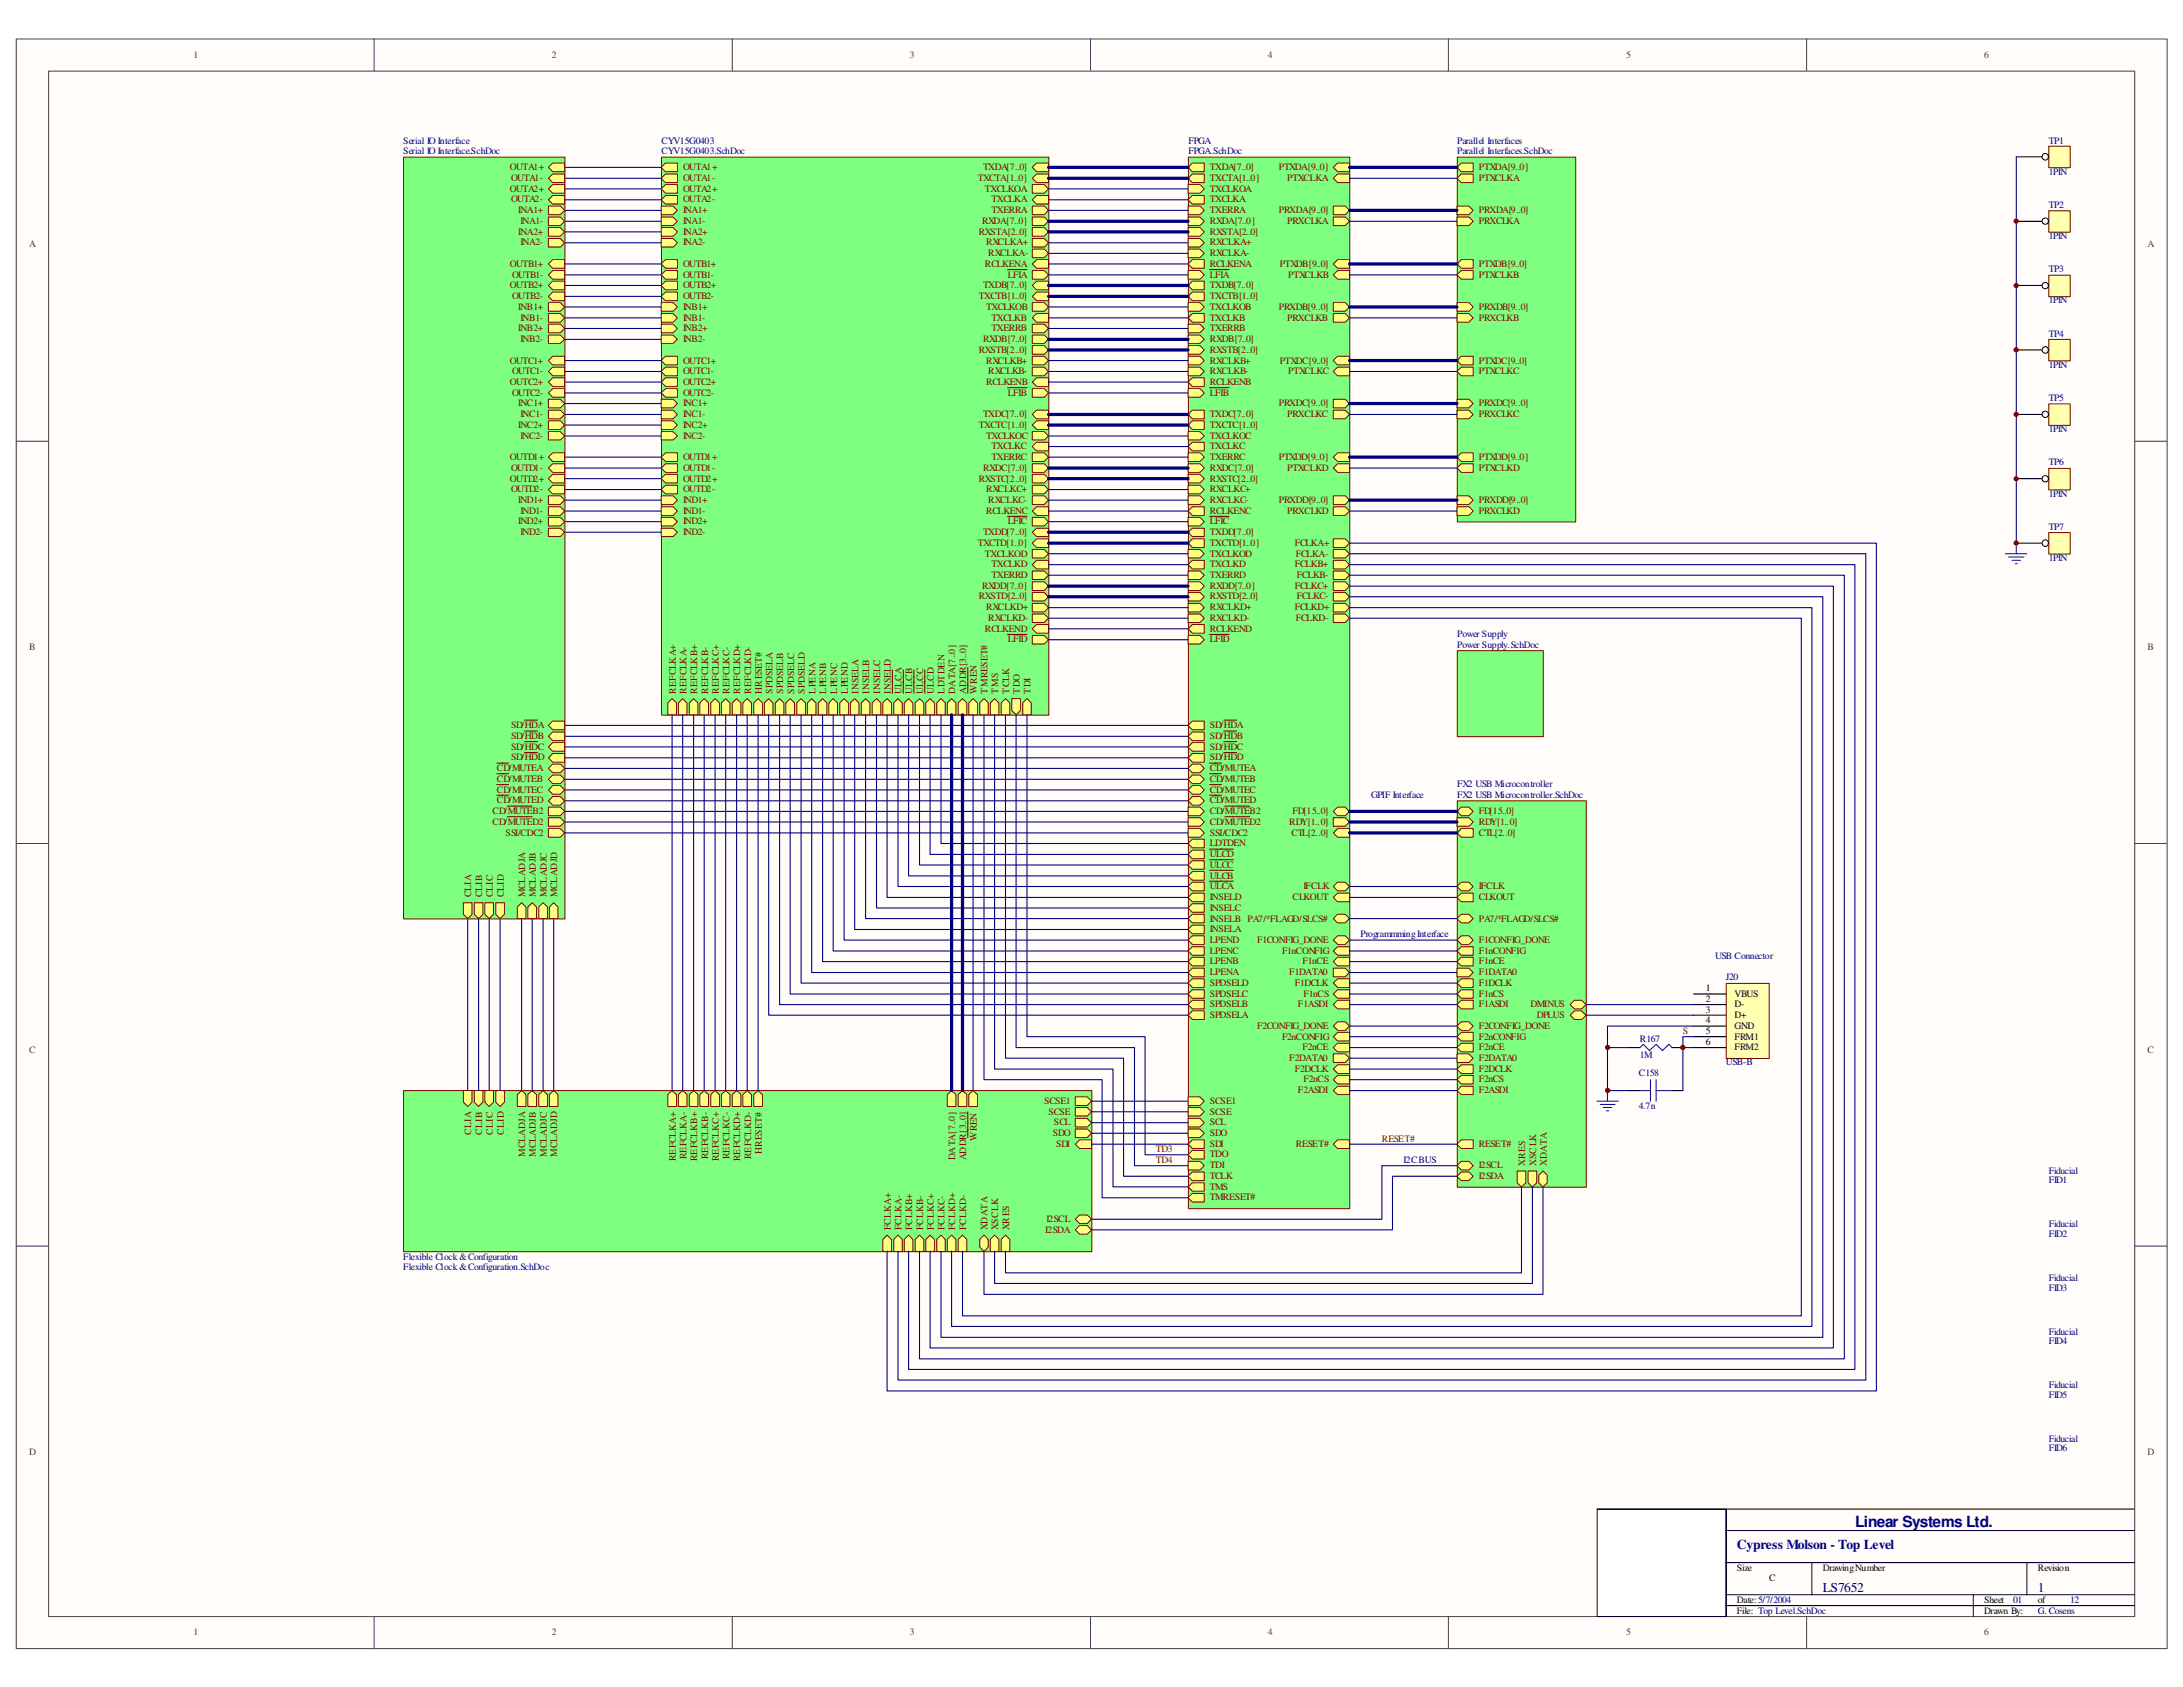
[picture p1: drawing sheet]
<svg xmlns="http://www.w3.org/2000/svg" width="279mm" height="216mm" viewBox="0 0 279 216" stroke-linecap="round" stroke-linejoin="round" font-family="sans-serif">
<defs><g id="words">
<text font-size="2" fill="#00007f" x="237.4" y="195.4">Linear Systems Ltd.</text>
<g font-size="1.7" fill="#00007f">
<text x="222.3" y="198.2">Cypress Molson - Top Level</text>
<text x="233.3" y="203.8">LS7652</text>
<text x="260.8" y="203.8">1</text>
</g>
<g font-size="1.2" fill="#3f3f3f">
<text x="24.8" y="7.4">1</text>
<text x="70.6" y="7.4">2</text>
<text x="116.5" y="7.4">3</text>
<text x="162.3" y="7.4">4</text>
<text x="208.1" y="7.4">5</text>
<text x="254" y="7.4">6</text>
<text x="3.7" y="31.7">A</text>
<text x="274.9" y="31.7">A</text>
<text x="3.7" y="83.2">B</text>
<text x="274.9" y="83.2">B</text>
<text x="3.7" y="134.7">C</text>
<text x="274.9" y="134.7">C</text>
<text x="3.7" y="186.2">D</text>
<text x="274.9" y="186.2">D</text>
<text x="24.8" y="209.3">1</text>
<text x="70.6" y="209.3">2</text>
<text x="116.5" y="209.3">3</text>
<text x="162.3" y="209.3">4</text>
<text x="208.1" y="209.3">5</text>
<text x="254" y="209.3">6</text>
</g>
<g font-size="1.2" fill="#00007f">
<text x="51.6" y="18.4">Serial IO Interface</text>
<text x="51.6" y="19.7">Serial IO Interface.SchDoc</text>
<text x="84.7" y="19.7">CYV15G0403.SchDoc</text>
<text x="84.7" y="18.4">CYV15G0403</text>
<text x="152.1" y="18.4">FPGA</text>
<text x="152.1" y="19.7">FPGA.SchDoc</text>
<text x="186.5" y="18.4">Parallel Interfaces</text>
<text x="186.5" y="19.7">Parallel Interfaces.SchDoc</text>
<text x="262.2" y="22.4">1PIN</text>
<text x="262.2" y="18.4">TP1</text>
<text x="262.2" y="26.6">TP2</text>
<text x="262.2" y="30.6">1PIN</text>
<text x="262.2" y="34.8">TP3</text>
<text x="262.2" y="38.8">1PIN</text>
<text x="262.2" y="47.1">1PIN</text>
<text x="262.2" y="43.1">TP4</text>
<text x="262.2" y="51.3">TP5</text>
<text x="262.2" y="55.3">1PIN</text>
<text x="262.2" y="59.6">TP6</text>
<text x="262.2" y="63.5">1PIN</text>
<text x="262.2" y="71.8">1PIN</text>
<text x="262.2" y="67.8">TP7</text>
<text x="186.5" y="81.5">Power Supply</text>
<text x="186.5" y="82.9">Power Supply.SchDoc</text>
<text x="186.5" y="100.8">FX2 USB Microcontroller</text>
<text x="175.5" y="102.2">GPIF Interface</text>
<text x="186.5" y="102.2">FX2 USB Microcontroller.SchDoc</text>
<text x="174.1" y="120">ProgrammmingInterface</text>
<text x="219.5" y="122.7">USB Connector</text>
<text x="220.9" y="125.5">J20</text>
<text x="209.8" y="137.7">C158</text>
<text x="209.9" y="135.4">1M</text>
<text x="209.9" y="133.3">R167</text>
<text x="220.9" y="136.3">USB-B</text>
<text x="209.8" y="141.9">4.7n</text>
<text x="179.6" y="148.8">I2CBUS</text>
<text x="262.2" y="150.2">Fiducial</text>
<text x="262.2" y="151.4">FID1</text>
<text x="51.6" y="161.2">Flexible Clock &amp;Configuration</text>
<text x="262.2" y="157.1">Fiducial</text>
<text x="262.2" y="158.3">FID2</text>
<text x="51.6" y="162.6">Flexible Clock &amp;Configuration.SchDoc</text>
<text x="262.2" y="164">Fiducial</text>
<text x="262.2" y="165.2">FID3</text>
<text x="262.2" y="170.8">Fiducial</text>
<text x="262.2" y="172">FID4</text>
<text x="262.2" y="177.7">Fiducial</text>
<text x="262.2" y="178.9">FID5</text>
<text x="262.2" y="184.5">Fiducial</text>
<text x="262.2" y="185.8">FID6</text>
<text x="257.7" y="205.1">01</text>
<text x="260.8" y="206.5">G. Cosens</text>
<text x="265" y="205.1">12</text>
</g>
<g font-size="1.2" fill="#7f0000">
<text x="65.2" y="21.8">OUTA1+</text>
<text x="65.4" y="23.2">OUTA1-</text>
<text x="87.4" y="21.8">OUTA1+</text>
<text x="87.4" y="23.2">OUTA1-</text>
<text x="125.1" y="23.2">TXCTA[1..0]</text>
<text x="125.8" y="21.8">TXDA[7..0]</text>
<text x="154.9" y="21.8">TXDA[7..0]</text>
<text x="154.9" y="23.2">TXCTA[1..0]</text>
<text x="163.7" y="21.8">PTXDA[9..0]</text>
<text x="164.8" y="23.2">PTXCLKA</text>
<text x="189.3" y="21.8">PTXDA[9..0]</text>
<text x="189.3" y="23.2">PTXCLKA</text>
<text x="65.2" y="24.6">OUTA2+</text>
<text x="65.4" y="25.9">OUTA2-</text>
<text x="66.3" y="27.3">INA1+</text>
<text x="66.6" y="28.7">INA1-</text>
<text x="87.4" y="24.6">OUTA2+</text>
<text x="87.4" y="25.9">OUTA2-</text>
<text x="87.4" y="27.3">INA1+</text>
<text x="87.4" y="28.7">INA1-</text>
<text x="125.7" y="28.7">RXDA[7..0]</text>
<text x="126.1" y="24.6">TXCLKOA</text>
<text x="126.9" y="25.9">TXCLKA</text>
<text x="126.9" y="27.3">TXERRA</text>
<text x="154.9" y="24.6">TXCLKOA</text>
<text x="154.9" y="25.9">TXCLKA</text>
<text x="154.9" y="28.7">RXDA[7..0]</text>
<text x="154.9" y="27.3">TXERRA</text>
<text x="163.7" y="27.3">PRXDA[9..0]</text>
<text x="164.8" y="28.7">PRXCLKA</text>
<text x="189.3" y="27.3">PRXDA[9..0]</text>
<text x="189.3" y="28.7">PRXCLKA</text>
<text x="65.2" y="34.2">OUTB1+</text>
<text x="65.5" y="35.5">OUTB1-</text>
<text x="66.3" y="30">INA2+</text>
<text x="66.6" y="31.4">INA2-</text>
<text x="87.4" y="30">INA2+</text>
<text x="87.4" y="31.4">INA2-</text>
<text x="87.4" y="34.2">OUTB1+</text>
<text x="87.4" y="35.5">OUTB1-</text>
<text x="125.3" y="30">RXSTA[2..0]</text>
<text x="126.1" y="34.2">RCLKENA</text>
<text x="126.2" y="31.4">RXCLKA+</text>
<text x="126.5" y="32.8">RXCLKA-</text>
<text x="129" y="35.5">LFIA</text>
<text x="154.9" y="30">RXSTA[2..0]</text>
<text x="154.9" y="31.4">RXCLKA+</text>
<text x="154.9" y="32.8">RXCLKA-</text>
<text x="154.9" y="35.5">LFIA</text>
<text x="154.9" y="34.2">RCLKENA</text>
<text x="163.8" y="34.2">PTXDB[9..0]</text>
<text x="164.9" y="35.5">PTXCLKB</text>
<text x="189.3" y="34.2">PTXDB[9..0]</text>
<text x="189.3" y="35.5">PTXCLKB</text>
<text x="65.2" y="36.9">OUTB2+</text>
<text x="65.5" y="38.3">OUTB2-</text>
<text x="66.3" y="39.6">INB1+</text>
<text x="66.6" y="41">INB1-</text>
<text x="87.4" y="38.3">OUTB2-</text>
<text x="87.4" y="36.9">OUTB2+</text>
<text x="87.4" y="39.6">INB1+</text>
<text x="87.4" y="41">INB1-</text>
<text x="125.3" y="38.3">TXCTB[1..0]</text>
<text x="125.8" y="36.9">TXDB[7..0]</text>
<text x="126.2" y="39.6">TXCLKOB</text>
<text x="126.9" y="41">TXCLKB</text>
<text x="154.9" y="36.9">TXDB[7..0]</text>
<text x="154.9" y="38.3">TXCTB[1..0]</text>
<text x="154.9" y="39.6">TXCLKOB</text>
<text x="154.9" y="41">TXCLKB</text>
<text x="163.7" y="39.6">PRXDB[9..0]</text>
<text x="164.8" y="41">PRXCLKB</text>
<text x="189.3" y="39.6">PRXDB[9..0]</text>
<text x="189.3" y="41">PRXCLKB</text>
<text x="65.2" y="46.5">OUTC1+</text>
<text x="65.5" y="47.9">OUTC1-</text>
<text x="66.3" y="42.4">INB2+</text>
<text x="66.6" y="43.8">INB2-</text>
<text x="87.4" y="42.4">INB2+</text>
<text x="87.4" y="43.8">INB2-</text>
<text x="87.4" y="46.5">OUTC1+</text>
<text x="87.4" y="47.9">OUTC1-</text>
<text x="125.3" y="45.1">RXSTB[2..0]</text>
<text x="125.8" y="43.8">RXDB[7..0]</text>
<text x="126.2" y="46.5">RXCLKB+</text>
<text x="126.5" y="47.9">RXCLKB-</text>
<text x="126.9" y="42.4">TXERRB</text>
<text x="154.9" y="43.8">RXDB[7..0]</text>
<text x="154.9" y="45.1">RXSTB[2..0]</text>
<text x="154.9" y="46.5">RXCLKB+</text>
<text x="154.9" y="47.9">RXCLKB-</text>
<text x="154.9" y="42.4">TXERRB</text>
<text x="163.8" y="46.5">PTXDC[9..0]</text>
<text x="164.9" y="47.9">PTXCLKC</text>
<text x="189.3" y="46.5">PTXDC[9..0]</text>
<text x="189.3" y="47.9">PTXCLKC</text>
<text x="65.2" y="49.3">OUTC2+</text>
<text x="65.5" y="50.6">OUTC2-</text>
<text x="66.3" y="52">INC1+</text>
<text x="66.6" y="53.4">INC1-</text>
<text x="87.4" y="49.3">OUTC2+</text>
<text x="87.4" y="50.6">OUTC2-</text>
<text x="87.4" y="52">INC1+</text>
<text x="87.4" y="53.4">INC1-</text>
<text x="125.8" y="53.4">TXDC[7..0]</text>
<text x="126.2" y="49.3">RCLKENB</text>
<text x="129" y="50.6">LFIB</text>
<text x="154.9" y="53.4">TXDC[7..0]</text>
<text x="154.9" y="50.6">LFIB</text>
<text x="154.9" y="49.3">RCLKENB</text>
<text x="163.7" y="52">PRXDC[9..0]</text>
<text x="164.8" y="53.4">PRXCLKC</text>
<text x="189.3" y="52">PRXDC[9..0]</text>
<text x="189.3" y="53.4">PRXCLKC</text>
<text x="65.2" y="58.9">OUTD1+</text>
<text x="66.3" y="54.7">INC2+</text>
<text x="66.6" y="56.1">INC2-</text>
<text x="87.4" y="54.7">INC2+</text>
<text x="87.4" y="56.1">INC2-</text>
<text x="87.4" y="58.9">OUTD1+</text>
<text x="125.3" y="54.7">TXCTC[1..0]</text>
<text x="126.2" y="56.1">TXCLKOC</text>
<text x="126.9" y="57.5">TXCLKC</text>
<text x="126.9" y="58.9">TXERRC</text>
<text x="154.9" y="54.7">TXCTC[1..0]</text>
<text x="154.9" y="56.1">TXCLKOC</text>
<text x="154.9" y="57.5">TXCLKC</text>
<text x="154.9" y="58.9">TXERRC</text>
<text x="163.7" y="58.9">PTXDD[9..0]</text>
<text x="189.3" y="58.9">PTXDD[9..0]</text>
<text x="65.2" y="61.6">OUTD2+</text>
<text x="65.4" y="60.2">OUTD1-</text>
<text x="65.4" y="63">OUTD2-</text>
<text x="66.3" y="64.3">IND1+</text>
<text x="66.6" y="65.7">IND1-</text>
<text x="87.4" y="60.2">OUTD1-</text>
<text x="87.4" y="61.6">OUTD2+</text>
<text x="87.4" y="63">OUTD2-</text>
<text x="87.4" y="64.3">IND1+</text>
<text x="87.4" y="65.7">IND1-</text>
<text x="125.3" y="61.6">RXSTC[2..0]</text>
<text x="125.8" y="60.2">RXDC[7..0]</text>
<text x="126.2" y="63">RXCLKC+</text>
<text x="126.2" y="65.7">RCLKENC</text>
<text x="126.5" y="64.3">RXCLKC-</text>
<text x="154.9" y="60.2">RXDC[7..0]</text>
<text x="154.9" y="61.6">RXSTC[2..0]</text>
<text x="154.9" y="63">RXCLKC+</text>
<text x="154.9" y="64.3">RXCLKC-</text>
<text x="154.9" y="65.7">RCLKENC</text>
<text x="163.7" y="64.3">PRXDD[9..0]</text>
<text x="164.8" y="65.7">PRXCLKD</text>
<text x="164.8" y="60.2">PTXCLKD</text>
<text x="189.3" y="64.3">PRXDD[9..0]</text>
<text x="189.3" y="60.2">PTXCLKD</text>
<text x="189.3" y="65.7">PRXCLKD</text>
<text x="66.3" y="67.1">IND2+</text>
<text x="66.6" y="68.5">IND2-</text>
<text x="87.4" y="67.1">IND2+</text>
<text x="87.4" y="68.5">IND2-</text>
<text x="125.1" y="69.8">TXCTD[1..0]</text>
<text x="125.8" y="68.5">TXDD[7..0]</text>
<text x="126.1" y="71.2">TXCLKOD</text>
<text x="129" y="67.1">LFIC</text>
<text x="154.9" y="68.5">TXDD[7..0]</text>
<text x="154.9" y="69.8">TXCTD[1..0]</text>
<text x="154.9" y="71.2">TXCLKOD</text>
<text x="154.9" y="67.1">LFIC</text>
<text x="165.7" y="69.8">FCLKA+</text>
<text x="165.9" y="71.2">FCLKA-</text>
<text x="125.3" y="76.7">RXSTD[2..0]</text>
<text x="125.7" y="75.4">RXDD[7..0]</text>
<text x="126.9" y="72.6">TXCLKD</text>
<text x="126.9" y="74">TXERRD</text>
<text x="154.9" y="72.6">TXCLKD</text>
<text x="154.9" y="75.4">RXDD[7..0]</text>
<text x="154.9" y="76.7">RXSTD[2..0]</text>
<text x="154.9" y="74">TXERRD</text>
<text x="165.7" y="72.6">FCLKB+</text>
<text x="165.7" y="75.4">FCLKC+</text>
<text x="166" y="74">FCLKB-</text>
<text x="166" y="76.7">FCLKC-</text>
<text x="126.1" y="80.9">RCLKEND</text>
<text x="126.2" y="78.1">RXCLKD+</text>
<text x="126.5" y="79.5">RXCLKD-</text>
<text x="129" y="82.2">LFID</text>
<text x="154.9" y="78.1">RXCLKD+</text>
<text x="154.9" y="79.5">RXCLKD-</text>
<text x="154.9" y="82.2">LFID</text>
<text x="154.9" y="80.9">RCLKEND</text>
<text x="165.7" y="78.1">FCLKD+</text>
<text x="165.9" y="79.5">FCLKD-</text>
<text x="86.5" y="88.8" transform="rotate(-90 86.5 88.8)">REFCLKA+</text>
<text x="87.9" y="88.8" transform="rotate(-90 87.9 88.8)">REFCLKA-</text>
<text x="89.2" y="88.8" transform="rotate(-90 89.2 88.8)">REFCLKB+</text>
<text x="90.6" y="88.8" transform="rotate(-90 90.6 88.8)">REFCLKB-</text>
<text x="92" y="88.8" transform="rotate(-90 92 88.8)">REFCLKC+</text>
<text x="93.4" y="88.8" transform="rotate(-90 93.4 88.8)">REFCLKC-</text>
<text x="94.7" y="88.8" transform="rotate(-90 94.7 88.8)">REFCLKD+</text>
<text x="96.1" y="88.8" transform="rotate(-90 96.1 88.8)">REFCLKD-</text>
<text x="97.5" y="88.8" transform="rotate(-90 97.5 88.8)">HRESET#</text>
<text x="98.9" y="88.8" transform="rotate(-90 98.9 88.8)">SPDSELA</text>
<text x="100.2" y="88.8" transform="rotate(-90 100.2 88.8)">SPDSELB</text>
<text x="101.6" y="88.8" transform="rotate(-90 101.6 88.8)">SPDSELC</text>
<text x="103" y="88.8" transform="rotate(-90 103 88.8)">SPDSELD</text>
<text x="104.4" y="88.8" transform="rotate(-90 104.4 88.8)">LPENA</text>
<text x="105.7" y="88.8" transform="rotate(-90 105.7 88.8)">LPENB</text>
<text x="107.1" y="88.8" transform="rotate(-90 107.1 88.8)">LPENC</text>
<text x="108.5" y="88.8" transform="rotate(-90 108.5 88.8)">LPEND</text>
<text x="109.9" y="88.8" transform="rotate(-90 109.9 88.8)">INSELA</text>
<text x="111.3" y="88.8" transform="rotate(-90 111.3 88.8)">INSELB</text>
<text x="112.6" y="88.8" transform="rotate(-90 112.6 88.8)">INSELC</text>
<text x="114" y="88.8" transform="rotate(-90 114 88.8)">INSELD</text>
<text x="115.4" y="88.8" transform="rotate(-90 115.4 88.8)">ULCA</text>
<text x="116.8" y="88.8" transform="rotate(-90 116.8 88.8)">ULCB</text>
<text x="118.2" y="88.8" transform="rotate(-90 118.2 88.8)">ULCC</text>
<text x="119.5" y="88.8" transform="rotate(-90 119.5 88.8)">ULCD</text>
<text x="120.9" y="88.8" transform="rotate(-90 120.9 88.8)">LDTDEN</text>
<text x="122.3" y="88.8" transform="rotate(-90 122.3 88.8)">DATA[7..0]</text>
<text x="123.7" y="88.8" transform="rotate(-90 123.7 88.8)">ADDR[3..0]</text>
<text x="125" y="88.8" transform="rotate(-90 125 88.8)">WREN</text>
<text x="126.4" y="88.8" transform="rotate(-90 126.4 88.8)">TMRESET#</text>
<text x="127.8" y="88.8" transform="rotate(-90 127.8 88.8)">TMS</text>
<text x="129.2" y="88.8" transform="rotate(-90 129.2 88.8)">TCLK</text>
<text x="130.5" y="88.8" transform="rotate(-90 130.5 88.8)">TDO</text>
<text x="131.9" y="88.8" transform="rotate(-90 131.9 88.8)">TDI</text>
<text x="65.4" y="93.2">SD/HDA</text>
<text x="65.4" y="94.6">SD/HDB</text>
<text x="65.4" y="96">SD/HDC</text>
<text x="154.9" y="93.2">SD/HDA</text>
<text x="154.9" y="94.6">SD/HDB</text>
<text x="154.9" y="96">SD/HDC</text>
<text x="63.6" y="100.1">CD/MUTEB</text>
<text x="63.6" y="101.4">CD/MUTEC</text>
<text x="63.6" y="98.7">CD/MUTEA</text>
<text x="65.4" y="97.3">SD/HDD</text>
<text x="154.9" y="97.3">SD/HDD</text>
<text x="154.9" y="98.7">CD/MUTEA</text>
<text x="154.9" y="100.1">CD/MUTEB</text>
<text x="154.9" y="101.4">CD/MUTEC</text>
<text x="63" y="104.2">CD/MUTEB2</text>
<text x="63" y="105.6">CD/MUTED2</text>
<text x="63.6" y="102.8">CD/MUTED</text>
<text x="64.7" y="106.9">SSI/CDC2</text>
<text x="154.9" y="102.8">CD/MUTED</text>
<text x="154.9" y="104.2">CD/MUTEB2</text>
<text x="154.9" y="105.6">CD/MUTED2</text>
<text x="154.9" y="106.9">SSI/CDC2</text>
<text x="165" y="105.6">RDY[1..0]</text>
<text x="165.3" y="106.9">CTL[2..0]</text>
<text x="165.4" y="104.2">FD[15..0]</text>
<text x="189.3" y="106.9">CTL[2..0]</text>
<text x="189.3" y="105.6">RDY[1..0]</text>
<text x="189.3" y="104.2">FD[15..0]</text>
<text x="154.9" y="113.8">ULCA</text>
<text x="154.9" y="112.4">ULCB</text>
<text x="154.9" y="111">ULCC</text>
<text x="154.9" y="109.7">ULCD</text>
<text x="154.9" y="108.3">LDTDEN</text>
<text x="166.8" y="113.8">IFCLK</text>
<text x="189.3" y="113.8">IFCLK</text>
<text x="60.3" y="114.9" transform="rotate(-90 60.3 114.9)">CLIA</text>
<text x="61.7" y="114.9" transform="rotate(-90 61.7 114.9)">CLIB</text>
<text x="63.1" y="114.9" transform="rotate(-90 63.1 114.9)">CLIC</text>
<text x="64.5" y="114.9" transform="rotate(-90 64.5 114.9)">CLID</text>
<text x="67.2" y="114.9" transform="rotate(-90 67.2 114.9)">MCLADJA</text>
<text x="68.6" y="114.9" transform="rotate(-90 68.6 114.9)">MCLADJB</text>
<text x="70" y="114.9" transform="rotate(-90 70 114.9)">MCLADJC</text>
<text x="71.3" y="114.9" transform="rotate(-90 71.3 114.9)">MCLADJD</text>
<text x="154.9" y="119.3">INSELA</text>
<text x="154.9" y="117.9">INSELB PA7/*FLAGD/SLCS#</text>
<text x="154.9" y="116.5">INSELC</text>
<text x="154.9" y="115.2">INSELD</text>
<text x="165.4" y="115.2">CLKOUT</text>
<text x="189.3" y="115.2">CLKOUT</text>
<text x="189.3" y="117.9">PA7/*FLAGD/SLCS#</text>
<text x="154.9" y="124.8">LPENA</text>
<text x="154.9" y="123.4">LPENB</text>
<text x="154.9" y="122">LPENC</text>
<text x="154.9" y="120.7">LPEND</text>
<text x="160.9" y="120.7">F1CONFIG_DONE</text>
<text x="164.1" y="122">F1nCONFIG</text>
<text x="165" y="124.8">F1DATA0</text>
<text x="166.7" y="123.4">F1nCE</text>
<text x="189.3" y="120.7">F1CONFIG_DONE</text>
<text x="189.3" y="122">F1nCONFIG</text>
<text x="189.3" y="123.4">F1nCE</text>
<text x="189.3" y="124.8">F1DATA0</text>
<text x="154.9" y="130.3">SPDSELA</text>
<text x="154.9" y="128.9">SPDSELB</text>
<text x="154.9" y="127.6">SPDSELC</text>
<text x="154.9" y="126.2">SPDSELD</text>
<text x="160.9" y="131.7">F2CONFIG_DONE</text>
<text x="165.7" y="126.2">F1DCLK</text>
<text x="166.1" y="128.9">F1ASDI</text>
<text x="166.8" y="127.6">F1nCS</text>
<text x="189.3" y="126.2">F1DCLK</text>
<text x="189.3" y="127.6">F1nCS</text>
<text x="189.3" y="128.9">F1ASDI</text>
<text x="189.3" y="131.7">F2CONFIG_DONE</text>
<text x="195.9" y="128.9">DMINUS</text>
<text x="196.7" y="130.3">DPLUS</text>
<text x="164.1" y="133.1">F2nCONFIG</text>
<text x="165" y="135.8">F2DATA0</text>
<text x="165.7" y="137.2">F2DCLK</text>
<text x="166.7" y="134.4">F2nCE</text>
<text x="189.3" y="133.1">F2nCONFIG</text>
<text x="189.3" y="134.4">F2nCE</text>
<text x="189.3" y="135.8">F2DATA0</text>
<text x="189.3" y="137.2">F2DCLK</text>
<text x="215.4" y="132.3">S</text>
<text x="133.6" y="141.3">SCSE1</text>
<text x="134.2" y="142.7">SCSE</text>
<text x="154.9" y="142.7">SCSE</text>
<text x="154.9" y="141.3">SCSE1</text>
<text x="166.1" y="139.9">F2ASDI</text>
<text x="166.8" y="138.5">F2nCS</text>
<text x="189.3" y="138.5">F2nCS</text>
<text x="189.3" y="139.9">F2ASDI</text>
<text x="60.3" y="145.2" transform="rotate(-90 60.3 145.2)">CLIA</text>
<text x="61.7" y="145.2" transform="rotate(-90 61.7 145.2)">CLIB</text>
<text x="63.1" y="145.2" transform="rotate(-90 63.1 145.2)">CLIC</text>
<text x="64.5" y="145.2" transform="rotate(-90 64.5 145.2)">CLID</text>
<text x="67.2" y="148.1" transform="rotate(-90 67.2 148.1)">MCLADJA</text>
<text x="68.6" y="148.1" transform="rotate(-90 68.6 148.1)">MCLADJB</text>
<text x="70" y="148.1" transform="rotate(-90 70 148.1)">MCLADJC</text>
<text x="71.3" y="148.1" transform="rotate(-90 71.3 148.1)">MCLADJD</text>
<text x="86.5" y="148.6" transform="rotate(-90 86.5 148.6)">REFCLKA+</text>
<text x="87.9" y="148.4" transform="rotate(-90 87.9 148.4)">REFCLKA-</text>
<text x="89.2" y="148.6" transform="rotate(-90 89.2 148.6)">REFCLKB+</text>
<text x="90.6" y="148.4" transform="rotate(-90 90.6 148.4)">REFCLKB-</text>
<text x="92" y="148.6" transform="rotate(-90 92 148.6)">REFCLKC+</text>
<text x="93.4" y="148.4" transform="rotate(-90 93.4 148.4)">REFCLKC-</text>
<text x="94.7" y="148.6" transform="rotate(-90 94.7 148.6)">REFCLKD+</text>
<text x="96.1" y="148.4" transform="rotate(-90 96.1 148.4)">REFCLKD-</text>
<text x="97.5" y="147.7" transform="rotate(-90 97.5 147.7)">HRESET#</text>
<text x="122.3" y="148.5" transform="rotate(-90 122.3 148.5)">DATA[7..0]</text>
<text x="123.7" y="148.5" transform="rotate(-90 123.7 148.5)">ADDR[3..0]</text>
<text x="125" y="146" transform="rotate(-90 125 146)">WREN</text>
<text x="134.7" y="145.4">SDO</text>
<text x="134.9" y="144">SCL</text>
<text x="135.2" y="146.8">SDI</text>
<text x="148" y="147.4">TD3</text>
<text x="148" y="148.8">TD4</text>
<text x="154.9" y="146.8">SDI</text>
<text x="154.9" y="145.4">SDO</text>
<text x="154.9" y="144">SCL</text>
<text x="154.9" y="148.1">TDO</text>
<text x="154.9" y="149.5">TDI</text>
<text x="165.9" y="146.8">RESET#</text>
<text x="176.9" y="146.1">RESET#</text>
<text x="189.3" y="149.5">I2SCL</text>
<text x="189.3" y="146.8">RESET#</text>
<text x="195.2" y="149.2" transform="rotate(-90 195.2 149.2)">XRES</text>
<text x="196.6" y="149.2" transform="rotate(-90 196.6 149.2)">XSCLK</text>
<text x="198" y="149.2" transform="rotate(-90 198 149.2)">XDATA</text>
<text x="154.9" y="152.3">TMS</text>
<text x="154.9" y="150.9">TCLK</text>
<text x="154.9" y="153.6">TMRESET#</text>
<text x="189.3" y="150.9">I2SDA</text>
<text x="114" y="157.4" transform="rotate(-90 114 157.4)">FCLKA+</text>
<text x="115.4" y="157.4" transform="rotate(-90 115.4 157.4)">FCLKA-</text>
<text x="116.8" y="157.4" transform="rotate(-90 116.8 157.4)">FCLKB+</text>
<text x="118.2" y="157.4" transform="rotate(-90 118.2 157.4)">FCLKB-</text>
<text x="119.5" y="157.4" transform="rotate(-90 119.5 157.4)">FCLKC+</text>
<text x="120.9" y="157.4" transform="rotate(-90 120.9 157.4)">FCLKC-</text>
<text x="122.3" y="157.4" transform="rotate(-90 122.3 157.4)">FCLKD+</text>
<text x="123.7" y="157.4" transform="rotate(-90 123.7 157.4)">FCLKD-</text>
<text x="126.4" y="157.4" transform="rotate(-90 126.4 157.4)">XDATA</text>
<text x="127.8" y="157.4" transform="rotate(-90 127.8 157.4)">XSCLK</text>
<text x="129.2" y="157.4" transform="rotate(-90 129.2 157.4)">XRES</text>
<text x="133.8" y="157.8">I2SDA</text>
<text x="133.9" y="156.4">I2SCL</text>
</g>
<g font-size="1.2">
<text x="218.3" y="126.9">1</text>
<text x="218.3" y="128.2">2</text>
<text x="218.3" y="129.6">3</text>
<text x="218.3" y="131">4</text>
<text x="222" y="127.6">VBUS</text>
<text x="222" y="128.9">D-</text>
<text x="222" y="130.3">D+</text>
<text x="222" y="131.7">GND</text>
<text x="218.3" y="132.3">5</text>
<text x="218.3" y="133.7">6</text>
<text x="222" y="133.1">FRM1</text>
<text x="222" y="134.4">FRM2</text>
<text x="222.3" y="201">Size</text>
<text x="226.4" y="202.4">C</text>
<text x="233.3" y="201">DrawingNumber</text>
<text x="260.8" y="201">Revision</text>
<text x="222.3" y="205.1">Date:5/7/2004</text>
<text x="222.3" y="206.5">File: Top Level.SchDoc</text>
<text x="254" y="205.1">Sheet</text>
<text x="254" y="206.5">Drawn By:</text>
<text x="260.8" y="205.1">of</text>
</g>
</g></defs>
<path d="M2.1 5h275.3v206h-275.3z" fill="#fffcf9"/>
<path d="M2.1 5h275.3v206h-275.3z" fill="none" stroke="#3f3f3f" stroke-width=".13"/>
<path d="M6.3 9.1h266.9v197.8h-266.9z" fill="#fffcf9"/>
<g fill="none" stroke="#3f3f3f" stroke-width=".13">
<path d="M6.2 9.1h267v197.8h-267zM47.9 5v4.1M93.7 5v4.1M139.6 5v4.1M185.4 5v4.1M231.2 5v4.1M2.1 56.5h4.1M273.2 56.5h4.1M2.1 107.9h4.1M273.2 107.9h4.1M2.1 159.5h4.1M273.2 159.5h4.1"/>
<path d="M47.9 206.8v4.2M93.7 206.8v4.2M139.6 206.8v4.2M185.4 206.8v4.2M231.2 206.8v4.2"/>
</g>
<path d="M84.7 20.2h49.5v71.3h-49.5z" fill="#7fff7f"/>
<path d="M84.7 20.1h49.5v71.4h-49.5z" fill="none" stroke="#7f0000" stroke-width=".13"/>
<path d="M84.6 21.4l.6-.5h1.5v1.1h-1.5z" fill-rule="evenodd" fill="#ffff7f"/>
<path d="M84.6 21.4l.6-.5h1.5v1.1h-1.5z" fill="none" stroke="#7f0000" stroke-width=".13"/>
<path d="M84.6 22.8l.6-.5h1.5v1.1h-1.5z" fill-rule="evenodd" fill="#ffff7f"/>
<path d="M84.6 22.8l.6-.5h1.5v1.1h-1.5z" fill="none" stroke="#7f0000" stroke-width=".13"/>
<path d="M84.6 24.2l.6-.6h1.5v1.1h-1.5z" fill-rule="evenodd" fill="#ffff7f"/>
<path d="M84.6 24.2l.6-.6h1.5v1.1h-1.5z" fill="none" stroke="#7f0000" stroke-width=".13"/>
<path d="M84.6 25.6l.6-.6h1.5v1.1h-1.5z" fill-rule="evenodd" fill="#ffff7f"/>
<path d="M84.6 25.6l.6-.6h1.5v1.1h-1.5z" fill="none" stroke="#7f0000" stroke-width=".13"/>
<path d="M84.6 26.4h1.5l.6 .5-.6 .6h-1.5z" fill-rule="evenodd" fill="#ffff7f"/>
<path d="M84.6 26.4h1.5l.6 .5-.6 .6h-1.5z" fill="none" stroke="#7f0000" stroke-width=".13"/>
<path d="M84.6 27.8h1.5l.6 .5-.6 .6h-1.5z" fill-rule="evenodd" fill="#ffff7f"/>
<path d="M84.6 27.8h1.5l.6 .5-.6 .6h-1.5z" fill="none" stroke="#7f0000" stroke-width=".13"/>
<path d="M84.6 29.1h1.5l.6 .6-.6 .5h-1.5z" fill-rule="evenodd" fill="#ffff7f"/>
<path d="M84.6 29.1h1.5l.6 .6-.6 .5h-1.5z" fill="none" stroke="#7f0000" stroke-width=".13"/>
<path d="M84.6 30.5h1.5l.6 .6-.6 .5h-1.5z" fill-rule="evenodd" fill="#ffff7f"/>
<path d="M84.6 30.5h1.5l.6 .6-.6 .5h-1.5z" fill="none" stroke="#7f0000" stroke-width=".13"/>
<path d="M84.6 33.8l.6-.6h1.5v1.1h-1.5z" fill-rule="evenodd" fill="#ffff7f"/>
<path d="M84.6 33.8l.6-.6h1.5v1.1h-1.5z" fill="none" stroke="#7f0000" stroke-width=".13"/>
<path d="M84.6 35.2l.6-.6h1.5v1.1h-1.5z" fill-rule="evenodd" fill="#ffff7f"/>
<path d="M84.6 35.2l.6-.6h1.5v1.1h-1.5z" fill="none" stroke="#7f0000" stroke-width=".13"/>
<path d="M84.6 37.9l.6-.5h1.5v1.1h-1.5z" fill-rule="evenodd" fill="#ffff7f"/>
<path d="M84.6 37.9l.6-.5h1.5v1.1h-1.5z" fill="none" stroke="#7f0000" stroke-width=".13"/>
<path d="M84.6 36.5l.6-.5h1.5v1.1h-1.5z" fill-rule="evenodd" fill="#ffff7f"/>
<path d="M84.6 36.5l.6-.5h1.5v1.1h-1.5z" fill="none" stroke="#7f0000" stroke-width=".13"/>
<path d="M84.6 38.7h1.5l.6 .6-.6 .5h-1.5z" fill-rule="evenodd" fill="#ffff7f"/>
<path d="M84.6 38.7h1.5l.6 .6-.6 .5h-1.5z" fill="none" stroke="#7f0000" stroke-width=".13"/>
<path d="M84.6 40.1h1.5l.6 .6-.6 .5h-1.5z" fill-rule="evenodd" fill="#ffff7f"/>
<path d="M84.6 40.1h1.5l.6 .6-.6 .5h-1.5z" fill="none" stroke="#7f0000" stroke-width=".13"/>
<path d="M84.6 41.5h1.5l.6 .5-.6 .6h-1.5z" fill-rule="evenodd" fill="#ffff7f"/>
<path d="M84.6 41.5h1.5l.6 .5-.6 .6h-1.5z" fill="none" stroke="#7f0000" stroke-width=".13"/>
<path d="M84.6 42.9h1.5l.6 .5-.6 .5h-1.5z" fill-rule="evenodd" fill="#ffff7f"/>
<path d="M84.6 42.9h1.5l.6 .5-.6 .5h-1.5z" fill="none" stroke="#7f0000" stroke-width=".13"/>
<path d="M84.6 46.1l.6-.5h1.5v1.1h-1.5z" fill-rule="evenodd" fill="#ffff7f"/>
<path d="M84.6 46.1l.6-.5h1.5v1.1h-1.5z" fill="none" stroke="#7f0000" stroke-width=".13"/>
<path d="M84.6 47.5l.6-.5h1.5v1.1h-1.5z" fill-rule="evenodd" fill="#ffff7f"/>
<path d="M84.6 47.5l.6-.5h1.5v1.1h-1.5z" fill="none" stroke="#7f0000" stroke-width=".13"/>
<path d="M84.6 48.9l.6-.6h1.5v1.1h-1.5z" fill-rule="evenodd" fill="#ffff7f"/>
<path d="M84.6 48.9l.6-.6h1.5v1.1h-1.5z" fill="none" stroke="#7f0000" stroke-width=".13"/>
<path d="M84.6 50.3l.6-.6h1.5v1.1h-1.5z" fill-rule="evenodd" fill="#ffff7f"/>
<path d="M84.6 50.3l.6-.6h1.5v1.1h-1.5z" fill="none" stroke="#7f0000" stroke-width=".13"/>
<path d="M84.6 51.1h1.5l.6 .5-.6 .6h-1.5z" fill-rule="evenodd" fill="#ffff7f"/>
<path d="M84.6 51.1h1.5l.6 .5-.6 .6h-1.5z" fill="none" stroke="#7f0000" stroke-width=".13"/>
<path d="M84.6 52.5h1.5l.6 .5-.6 .6h-1.5z" fill-rule="evenodd" fill="#ffff7f"/>
<path d="M84.6 52.5h1.5l.6 .5-.6 .6h-1.5z" fill="none" stroke="#7f0000" stroke-width=".13"/>
<path d="M84.6 53.8h1.5l.6 .6-.6 .5h-1.5z" fill-rule="evenodd" fill="#ffff7f"/>
<path d="M84.6 53.8h1.5l.6 .6-.6 .5h-1.5z" fill="none" stroke="#7f0000" stroke-width=".13"/>
<path d="M84.6 55.2h1.5l.6 .6-.6 .5h-1.5z" fill-rule="evenodd" fill="#ffff7f"/>
<path d="M84.6 55.2h1.5l.6 .6-.6 .5h-1.5z" fill="none" stroke="#7f0000" stroke-width=".13"/>
<path d="M84.6 58.5l.6-.5h1.5v1.1h-1.5z" fill-rule="evenodd" fill="#ffff7f"/>
<path d="M84.6 58.5l.6-.5h1.5v1.1h-1.5z" fill="none" stroke="#7f0000" stroke-width=".13"/>
<path d="M84.6 59.9l.6-.5h1.5v1.1h-1.5z" fill-rule="evenodd" fill="#ffff7f"/>
<path d="M84.6 59.9l.6-.5h1.5v1.1h-1.5z" fill="none" stroke="#7f0000" stroke-width=".13"/>
<path d="M84.6 61.3l.6-.6h1.5v1.1h-1.5z" fill-rule="evenodd" fill="#ffff7f"/>
<path d="M84.6 61.3l.6-.6h1.5v1.1h-1.5z" fill="none" stroke="#7f0000" stroke-width=".13"/>
<path d="M84.6 62.7l.6-.6h1.5v1.1h-1.5z" fill-rule="evenodd" fill="#ffff7f"/>
<path d="M84.6 62.7l.6-.6h1.5v1.1h-1.5z" fill="none" stroke="#7f0000" stroke-width=".13"/>
<path d="M84.6 63.5h1.5l.6 .5-.6 .6h-1.5z" fill-rule="evenodd" fill="#ffff7f"/>
<path d="M84.6 63.5h1.5l.6 .5-.6 .6h-1.5z" fill="none" stroke="#7f0000" stroke-width=".13"/>
<path d="M84.6 64.9h1.5l.6 .5-.6 .6h-1.5z" fill-rule="evenodd" fill="#ffff7f"/>
<path d="M84.6 64.9h1.5l.6 .5-.6 .6h-1.5z" fill="none" stroke="#7f0000" stroke-width=".13"/>
<path d="M84.6 66.2h1.5l.6 .6-.6 .5h-1.5z" fill-rule="evenodd" fill="#ffff7f"/>
<path d="M84.6 66.2h1.5l.6 .6-.6 .5h-1.5z" fill="none" stroke="#7f0000" stroke-width=".13"/>
<path d="M84.6 67.6h1.5l.6 .5-.6 .6h-1.5z" fill-rule="evenodd" fill="#ffff7f"/>
<path d="M84.6 67.6h1.5l.6 .5-.6 .6h-1.5z" fill="none" stroke="#7f0000" stroke-width=".13"/>
<path d="M132.1 21.4l.6-.5h1.5v1.1h-1.5z" fill-rule="evenodd" fill="#ffff7f"/>
<path d="M132.1 21.4l.6-.5h1.5v1.1h-1.5z" fill="none" stroke="#7f0000" stroke-width=".13"/>
<path d="M132.1 36.5l.6-.5h1.5v1.1h-1.5z" fill-rule="evenodd" fill="#ffff7f"/>
<path d="M132.1 36.5l.6-.5h1.5v1.1h-1.5z" fill="none" stroke="#7f0000" stroke-width=".13"/>
<path d="M132.1 53l.6-.5h1.5v1.1h-1.5z" fill-rule="evenodd" fill="#ffff7f"/>
<path d="M132.1 53l.6-.5h1.5v1.1h-1.5z" fill="none" stroke="#7f0000" stroke-width=".13"/>
<path d="M132.1 68.1l.6-.5h1.5v1.1h-1.5z" fill-rule="evenodd" fill="#ffff7f"/>
<path d="M132.1 68.1l.6-.5h1.5v1.1h-1.5z" fill="none" stroke="#7f0000" stroke-width=".13"/>
<path d="M132.1 22.8l.6-.5h1.5v1.1h-1.5z" fill-rule="evenodd" fill="#ffff7f"/>
<path d="M132.1 22.8l.6-.5h1.5v1.1h-1.5z" fill="none" stroke="#7f0000" stroke-width=".13"/>
<path d="M132.1 37.9l.6-.5h1.5v1.1h-1.5z" fill-rule="evenodd" fill="#ffff7f"/>
<path d="M132.1 37.9l.6-.5h1.5v1.1h-1.5z" fill="none" stroke="#7f0000" stroke-width=".13"/>
<path d="M132.1 54.4l.6-.6h1.5v1.1h-1.5z" fill-rule="evenodd" fill="#ffff7f"/>
<path d="M132.1 54.4l.6-.6h1.5v1.1h-1.5z" fill="none" stroke="#7f0000" stroke-width=".13"/>
<path d="M132.1 69.5l.6-.5h1.5v1.1h-1.5z" fill-rule="evenodd" fill="#ffff7f"/>
<path d="M132.1 69.5l.6-.5h1.5v1.1h-1.5z" fill="none" stroke="#7f0000" stroke-width=".13"/>
<path d="M132.1 27.8h1.5l.6 .5-.6 .6h-1.5z" fill-rule="evenodd" fill="#ffff7f"/>
<path d="M132.1 27.8h1.5l.6 .5-.6 .6h-1.5z" fill="none" stroke="#7f0000" stroke-width=".13"/>
<path d="M132.1 42.9h1.5l.6 .5-.6 .5h-1.5z" fill-rule="evenodd" fill="#ffff7f"/>
<path d="M132.1 42.9h1.5l.6 .5-.6 .5h-1.5z" fill="none" stroke="#7f0000" stroke-width=".13"/>
<path d="M132.1 59.4h1.5l.6 .5-.6 .6h-1.5z" fill-rule="evenodd" fill="#ffff7f"/>
<path d="M132.1 59.4h1.5l.6 .5-.6 .6h-1.5z" fill="none" stroke="#7f0000" stroke-width=".13"/>
<path d="M132.1 74.5h1.5l.6 .5-.6 .6h-1.5z" fill-rule="evenodd" fill="#ffff7f"/>
<path d="M132.1 74.5h1.5l.6 .5-.6 .6h-1.5z" fill="none" stroke="#7f0000" stroke-width=".13"/>
<path d="M132.1 29.1h1.5l.6 .6-.6 .5h-1.5z" fill-rule="evenodd" fill="#ffff7f"/>
<path d="M132.1 29.1h1.5l.6 .6-.6 .5h-1.5z" fill="none" stroke="#7f0000" stroke-width=".13"/>
<path d="M132.1 44.2h1.5l.6 .6-.6 .5h-1.5z" fill-rule="evenodd" fill="#ffff7f"/>
<path d="M132.1 44.2h1.5l.6 .6-.6 .5h-1.5z" fill="none" stroke="#7f0000" stroke-width=".13"/>
<path d="M132.1 60.7h1.5l.6 .6-.6 .5h-1.5z" fill-rule="evenodd" fill="#ffff7f"/>
<path d="M132.1 60.7h1.5l.6 .6-.6 .5h-1.5z" fill="none" stroke="#7f0000" stroke-width=".13"/>
<path d="M132.1 75.8h1.5l.6 .6-.6 .5h-1.5z" fill-rule="evenodd" fill="#ffff7f"/>
<path d="M132.1 75.8h1.5l.6 .6-.6 .5h-1.5z" fill="none" stroke="#7f0000" stroke-width=".13"/>
<path d="M132.1 23.6h1.5l.6 .6-.6 .5h-1.5z" fill-rule="evenodd" fill="#ffff7f"/>
<path d="M132.1 23.6h1.5l.6 .6-.6 .5h-1.5z" fill="none" stroke="#7f0000" stroke-width=".13"/>
<path d="M132.1 38.7h1.5l.6 .6-.6 .5h-1.5z" fill-rule="evenodd" fill="#ffff7f"/>
<path d="M132.1 38.7h1.5l.6 .6-.6 .5h-1.5z" fill="none" stroke="#7f0000" stroke-width=".13"/>
<path d="M132.1 55.2h1.5l.6 .6-.6 .5h-1.5z" fill-rule="evenodd" fill="#ffff7f"/>
<path d="M132.1 55.2h1.5l.6 .6-.6 .5h-1.5z" fill="none" stroke="#7f0000" stroke-width=".13"/>
<path d="M132.1 70.3h1.5l.6 .6-.6 .5h-1.5z" fill-rule="evenodd" fill="#ffff7f"/>
<path d="M132.1 70.3h1.5l.6 .6-.6 .5h-1.5z" fill="none" stroke="#7f0000" stroke-width=".13"/>
<path d="M132.1 30.5h1.5l.6 .6-.6 .5h-1.5z" fill-rule="evenodd" fill="#ffff7f"/>
<path d="M132.1 30.5h1.5l.6 .6-.6 .5h-1.5z" fill="none" stroke="#7f0000" stroke-width=".13"/>
<path d="M132.1 31.9h1.5l.6 .5-.6 .6h-1.5z" fill-rule="evenodd" fill="#ffff7f"/>
<path d="M132.1 31.9h1.5l.6 .5-.6 .6h-1.5z" fill="none" stroke="#7f0000" stroke-width=".13"/>
<path d="M132.1 45.6h1.5l.6 .5-.6 .6h-1.5z" fill-rule="evenodd" fill="#ffff7f"/>
<path d="M132.1 45.6h1.5l.6 .5-.6 .6h-1.5z" fill="none" stroke="#7f0000" stroke-width=".13"/>
<path d="M132.1 47h1.5l.6 .5-.6 .6h-1.5z" fill-rule="evenodd" fill="#ffff7f"/>
<path d="M132.1 47h1.5l.6 .5-.6 .6h-1.5z" fill="none" stroke="#7f0000" stroke-width=".13"/>
<path d="M132.1 62.1h1.5l.6 .6-.6 .5h-1.5z" fill-rule="evenodd" fill="#ffff7f"/>
<path d="M132.1 62.1h1.5l.6 .6-.6 .5h-1.5z" fill="none" stroke="#7f0000" stroke-width=".13"/>
<path d="M132.1 63.5h1.5l.6 .5-.6 .6h-1.5z" fill-rule="evenodd" fill="#ffff7f"/>
<path d="M132.1 63.5h1.5l.6 .5-.6 .6h-1.5z" fill="none" stroke="#7f0000" stroke-width=".13"/>
<path d="M132.1 77.2h1.5l.6 .6-.6 .5h-1.5z" fill-rule="evenodd" fill="#ffff7f"/>
<path d="M132.1 77.2h1.5l.6 .6-.6 .5h-1.5z" fill="none" stroke="#7f0000" stroke-width=".13"/>
<path d="M132.1 78.6h1.5l.6 .5-.6 .6h-1.5z" fill-rule="evenodd" fill="#ffff7f"/>
<path d="M132.1 78.6h1.5l.6 .5-.6 .6h-1.5z" fill="none" stroke="#7f0000" stroke-width=".13"/>
<path d="M132.1 25.6l.6-.6h1.5v1.1h-1.5z" fill-rule="evenodd" fill="#ffff7f"/>
<path d="M132.1 25.6l.6-.6h1.5v1.1h-1.5z" fill="none" stroke="#7f0000" stroke-width=".13"/>
<path d="M132.1 40.7l.6-.6h1.5v1.1h-1.5z" fill-rule="evenodd" fill="#ffff7f"/>
<path d="M132.1 40.7l.6-.6h1.5v1.1h-1.5z" fill="none" stroke="#7f0000" stroke-width=".13"/>
<path d="M132.1 57.1l.6-.5h1.5v1.1h-1.5z" fill-rule="evenodd" fill="#ffff7f"/>
<path d="M132.1 57.1l.6-.5h1.5v1.1h-1.5z" fill="none" stroke="#7f0000" stroke-width=".13"/>
<path d="M132.1 72.3l.6-.6h1.5v1.1h-1.5z" fill-rule="evenodd" fill="#ffff7f"/>
<path d="M132.1 72.3l.6-.6h1.5v1.1h-1.5z" fill="none" stroke="#7f0000" stroke-width=".13"/>
<path d="M86 89.4l.6 .6v1.5h-1.1v-1.5z" fill-rule="evenodd" fill="#ffff7f"/>
<path d="M86 89.4l.6 .6v1.5h-1.1v-1.5z" fill="none" stroke="#7f0000" stroke-width=".13"/>
<path d="M88.2 90l.6-.6 .5 .6v1.5h-1.1z" fill-rule="evenodd" fill="#ffff7f"/>
<path d="M88.2 90l.6-.6 .5 .6v1.5h-1.1z" fill="none" stroke="#7f0000" stroke-width=".13"/>
<path d="M91 90l.5-.6 .6 .6v1.5h-1.1z" fill-rule="evenodd" fill="#ffff7f"/>
<path d="M91 90l.5-.6 .6 .6v1.5h-1.1z" fill="none" stroke="#7f0000" stroke-width=".13"/>
<path d="M94.3 89.4l.5 .6v1.5h-1.1v-1.5z" fill-rule="evenodd" fill="#ffff7f"/>
<path d="M94.3 89.4l.5 .6v1.5h-1.1v-1.5z" fill="none" stroke="#7f0000" stroke-width=".13"/>
<path d="M96.5 90l.5-.6 .6 .6v1.5h-1.1z" fill-rule="evenodd" fill="#ffff7f"/>
<path d="M96.5 90l.5-.6 .6 .6v1.5h-1.1z" fill="none" stroke="#7f0000" stroke-width=".13"/>
<path d="M97.8 90l.6-.6 .5 .6v1.5h-1.1z" fill-rule="evenodd" fill="#ffff7f"/>
<path d="M97.8 90l.6-.6 .5 .6v1.5h-1.1z" fill="none" stroke="#7f0000" stroke-width=".13"/>
<path d="M99.2 90l.6-.6 .5 .6v1.5h-1.1z" fill-rule="evenodd" fill="#ffff7f"/>
<path d="M99.2 90l.6-.6 .5 .6v1.5h-1.1z" fill="none" stroke="#7f0000" stroke-width=".13"/>
<path d="M100.6 90l.5-.6 .6 .6v1.5h-1.1z" fill-rule="evenodd" fill="#ffff7f"/>
<path d="M100.6 90l.5-.6 .6 .6v1.5h-1.1z" fill="none" stroke="#7f0000" stroke-width=".13"/>
<path d="M102 90l.5-.6 .6 .6v1.5h-1.1z" fill-rule="evenodd" fill="#ffff7f"/>
<path d="M102 90l.5-.6 .6 .6v1.5h-1.1z" fill="none" stroke="#7f0000" stroke-width=".13"/>
<path d="M103.9 89.4l.5 .6v1.5h-1.1v-1.5z" fill-rule="evenodd" fill="#ffff7f"/>
<path d="M103.9 89.4l.5 .6v1.5h-1.1v-1.5z" fill="none" stroke="#7f0000" stroke-width=".13"/>
<path d="M106.1 90l.5-.6 .6 .6v1.5h-1.1z" fill-rule="evenodd" fill="#ffff7f"/>
<path d="M106.1 90l.5-.6 .6 .6v1.5h-1.1z" fill="none" stroke="#7f0000" stroke-width=".13"/>
<path d="M104.7 90l.6-.6 .5 .6v1.5h-1.1z" fill-rule="evenodd" fill="#ffff7f"/>
<path d="M104.7 90l.6-.6 .5 .6v1.5h-1.1z" fill="none" stroke="#7f0000" stroke-width=".13"/>
<path d="M107.5 90l.5-.6 .6 .6v1.5h-1.1z" fill-rule="evenodd" fill="#ffff7f"/>
<path d="M107.5 90l.5-.6 .6 .6v1.5h-1.1z" fill="none" stroke="#7f0000" stroke-width=".13"/>
<path d="M108.8 90l.6-.6 .5 .6v1.5h-1.1z" fill-rule="evenodd" fill="#ffff7f"/>
<path d="M108.8 90l.6-.6 .5 .6v1.5h-1.1z" fill="none" stroke="#7f0000" stroke-width=".13"/>
<path d="M110.2 90l.6-.6 .5 .6v1.5h-1.1z" fill-rule="evenodd" fill="#ffff7f"/>
<path d="M110.2 90l.6-.6 .5 .6v1.5h-1.1z" fill="none" stroke="#7f0000" stroke-width=".13"/>
<path d="M111.6 90l.6-.6 .5 .6v1.5h-1.1z" fill-rule="evenodd" fill="#ffff7f"/>
<path d="M111.6 90l.6-.6 .5 .6v1.5h-1.1z" fill="none" stroke="#7f0000" stroke-width=".13"/>
<path d="M113 90l.5-.6 .6 .6v1.5h-1.1z" fill-rule="evenodd" fill="#ffff7f"/>
<path d="M113 90l.5-.6 .6 .6v1.5h-1.1z" fill="none" stroke="#7f0000" stroke-width=".13"/>
<path d="M114.4 90l.5-.6 .6 .6v1.5h-1.1z" fill-rule="evenodd" fill="#ffff7f"/>
<path d="M114.4 90l.5-.6 .6 .6v1.5h-1.1z" fill="none" stroke="#7f0000" stroke-width=".13"/>
<path d="M114.2 85.7v3" fill="none" stroke="#7f0000" stroke-width=".14"/>
<path d="M115.7 90l.6-.6 .5 .6v1.5h-1.1z" fill-rule="evenodd" fill="#ffff7f"/>
<path d="M115.7 90l.6-.6 .5 .6v1.5h-1.1z" fill="none" stroke="#7f0000" stroke-width=".13"/>
<path d="M115.6 85.7v3" fill="none" stroke="#7f0000" stroke-width=".14"/>
<path d="M117.1 90l.6-.6 .5 .6v1.5h-1.1z" fill-rule="evenodd" fill="#ffff7f"/>
<path d="M117.1 90l.6-.6 .5 .6v1.5h-1.1z" fill="none" stroke="#7f0000" stroke-width=".13"/>
<path d="M117 85.7v3" fill="none" stroke="#7f0000" stroke-width=".14"/>
<path d="M118.5 90l.5-.6 .6 .6v1.5h-1.1z" fill-rule="evenodd" fill="#ffff7f"/>
<path d="M118.5 90l.5-.6 .6 .6v1.5h-1.1z" fill="none" stroke="#7f0000" stroke-width=".13"/>
<path d="M118.4 85.7v3" fill="none" stroke="#7f0000" stroke-width=".14"/>
<path d="M119.9 90l.5-.6 .6 .6v1.5h-1.1z" fill-rule="evenodd" fill="#ffff7f"/>
<path d="M119.9 90l.5-.6 .6 .6v1.5h-1.1z" fill="none" stroke="#7f0000" stroke-width=".13"/>
<path d="M121.2 90l.6-.6 .5 .6v1.5h-1.1z" fill-rule="evenodd" fill="#ffff7f"/>
<path d="M121.2 90l.6-.6 .5 .6v1.5h-1.1z" fill="none" stroke="#7f0000" stroke-width=".13"/>
<path d="M122.6 90l.6-.6 .5 .6v1.5h-1.1z" fill-rule="evenodd" fill="#ffff7f"/>
<path d="M122.6 90l.6-.6 .5 .6v1.5h-1.1z" fill="none" stroke="#7f0000" stroke-width=".13"/>
<path d="M124 90l.5-.6 .6 .6v1.5h-1.1z" fill-rule="evenodd" fill="#ffff7f"/>
<path d="M124 90l.5-.6 .6 .6v1.5h-1.1z" fill="none" stroke="#7f0000" stroke-width=".13"/>
<path d="M123.9 85.4v3.3" fill="none" stroke="#7f0000" stroke-width=".14"/>
<path d="M132.1 34.6h1.5l.6 .6-.6 .5h-1.5z" fill-rule="evenodd" fill="#ffff7f"/>
<path d="M132.1 34.6h1.5l.6 .6-.6 .5h-1.5z" fill="none" stroke="#7f0000" stroke-width=".13"/>
<path d="M128.9 34.5h2.5" fill="none" stroke="#7f0000" stroke-width=".14"/>
<path d="M132.1 49.7h1.5l.6 .6-.6 .5h-1.5z" fill-rule="evenodd" fill="#ffff7f"/>
<path d="M132.1 49.7h1.5l.6 .6-.6 .5h-1.5z" fill="none" stroke="#7f0000" stroke-width=".13"/>
<path d="M128.9 49.6h2.5" fill="none" stroke="#7f0000" stroke-width=".14"/>
<path d="M132.1 66.2h1.5l.6 .6-.6 .5h-1.5z" fill-rule="evenodd" fill="#ffff7f"/>
<path d="M132.1 66.2h1.5l.6 .6-.6 .5h-1.5z" fill="none" stroke="#7f0000" stroke-width=".13"/>
<path d="M128.9 66.1h2.5" fill="none" stroke="#7f0000" stroke-width=".14"/>
<path d="M132.1 81.3h1.5l.6 .6-.6 .5h-1.5z" fill-rule="evenodd" fill="#ffff7f"/>
<path d="M132.1 81.3h1.5l.6 .6-.6 .5h-1.5z" fill="none" stroke="#7f0000" stroke-width=".13"/>
<path d="M128.9 81.2h2.5" fill="none" stroke="#7f0000" stroke-width=".14"/>
<path d="M89.6 90l.5-.6 .6 .6v1.5h-1.1z" fill-rule="evenodd" fill="#ffff7f"/>
<path d="M89.6 90l.5-.6 .6 .6v1.5h-1.1z" fill="none" stroke="#7f0000" stroke-width=".13"/>
<path d="M92.3 90l.6-.6 .5 .6v1.5h-1.1z" fill-rule="evenodd" fill="#ffff7f"/>
<path d="M92.3 90l.6-.6 .5 .6v1.5h-1.1z" fill="none" stroke="#7f0000" stroke-width=".13"/>
<path d="M95.1 90l.5-.6 .6 .6v1.5h-1.1z" fill-rule="evenodd" fill="#ffff7f"/>
<path d="M95.1 90l.5-.6 .6 .6v1.5h-1.1z" fill="none" stroke="#7f0000" stroke-width=".13"/>
<path d="M132.1 33.8l.6-.6h1.5v1.1h-1.5z" fill-rule="evenodd" fill="#ffff7f"/>
<path d="M132.1 33.8l.6-.6h1.5v1.1h-1.5z" fill="none" stroke="#7f0000" stroke-width=".13"/>
<path d="M132.1 48.9l.6-.6h1.5v1.1h-1.5z" fill-rule="evenodd" fill="#ffff7f"/>
<path d="M132.1 48.9l.6-.6h1.5v1.1h-1.5z" fill="none" stroke="#7f0000" stroke-width=".13"/>
<path d="M132.1 65.4l.6-.5h1.5v1.1h-1.5z" fill-rule="evenodd" fill="#ffff7f"/>
<path d="M132.1 65.4l.6-.5h1.5v1.1h-1.5z" fill="none" stroke="#7f0000" stroke-width=".13"/>
<path d="M132.1 80.5l.6-.6h1.5v1.1h-1.5z" fill-rule="evenodd" fill="#ffff7f"/>
<path d="M132.1 80.5l.6-.6h1.5v1.1h-1.5z" fill="none" stroke="#7f0000" stroke-width=".13"/>
<path d="M86.8 90l.6-.6 .5 .6v1.5h-1.1z" fill-rule="evenodd" fill="#ffff7f"/>
<path d="M86.8 90l.6-.6 .5 .6v1.5h-1.1z" fill="none" stroke="#7f0000" stroke-width=".13"/>
<path d="M125.4 90l.5-.6 .6 .6v1.5h-1.1z" fill-rule="evenodd" fill="#ffff7f"/>
<path d="M125.4 90l.5-.6 .6 .6v1.5h-1.1z" fill="none" stroke="#7f0000" stroke-width=".13"/>
<path d="M126.7 90l.6-.6 .5 .6v1.5h-1.1z" fill-rule="evenodd" fill="#ffff7f"/>
<path d="M126.7 90l.6-.6 .5 .6v1.5h-1.1z" fill="none" stroke="#7f0000" stroke-width=".13"/>
<path d="M128.7 89.4l.5 .6v1.5h-1.1v-1.5z" fill-rule="evenodd" fill="#ffff7f"/>
<path d="M128.7 89.4l.5 .6v1.5h-1.1v-1.5z" fill="none" stroke="#7f0000" stroke-width=".13"/>
<path d="M130.9 90l.5-.6 .6 .6v1.5h-1.1z" fill-rule="evenodd" fill="#ffff7f"/>
<path d="M130.9 90l.5-.6 .6 .6v1.5h-1.1z" fill="none" stroke="#7f0000" stroke-width=".13"/>
<path d="M129.5 89.4h1.1v1.5l-.6 .6-.5-.6z" fill-rule="evenodd" fill="#ffff7f"/>
<path d="M129.5 89.4h1.1v1.5l-.6 .6-.5-.6z" fill="none" stroke="#7f0000" stroke-width=".13"/>
<path d="M132.1 26.4h1.5l.6 .5-.6 .6h-1.5z" fill-rule="evenodd" fill="#ffff7f"/>
<path d="M132.1 26.4h1.5l.6 .5-.6 .6h-1.5z" fill="none" stroke="#7f0000" stroke-width=".13"/>
<path d="M132.1 41.5h1.5l.6 .5-.6 .6h-1.5z" fill-rule="evenodd" fill="#ffff7f"/>
<path d="M132.1 41.5h1.5l.6 .5-.6 .6h-1.5z" fill="none" stroke="#7f0000" stroke-width=".13"/>
<path d="M132.1 58h1.5l.6 .5-.6 .6h-1.5z" fill-rule="evenodd" fill="#ffff7f"/>
<path d="M132.1 58h1.5l.6 .5-.6 .6h-1.5z" fill="none" stroke="#7f0000" stroke-width=".13"/>
<path d="M132.1 73.1h1.5l.6 .5-.6 .6h-1.5z" fill-rule="evenodd" fill="#ffff7f"/>
<path d="M132.1 73.1h1.5l.6 .5-.6 .6h-1.5z" fill="none" stroke="#7f0000" stroke-width=".13"/>
<path d="M152.1 20.2h20.7v134.5h-20.7z" fill="#7fff7f"/>
<path d="M152.1 20.1h20.7v134.6h-20.7z" fill="none" stroke="#7f0000" stroke-width=".13"/>
<path d="M152.6 20.9h1.5v1.1h-1.5l-.5-.6z" fill-rule="evenodd" fill="#ffff7f"/>
<path d="M152.6 20.9h1.5v1.1h-1.5l-.5-.6z" fill="none" stroke="#7f0000" stroke-width=".13"/>
<path d="M152.1 36.5l.5-.5h1.5v1.1h-1.5z" fill-rule="evenodd" fill="#ffff7f"/>
<path d="M152.1 36.5l.5-.5h1.5v1.1h-1.5z" fill="none" stroke="#7f0000" stroke-width=".13"/>
<path d="M152.1 53l.5-.5h1.5v1.1h-1.5z" fill-rule="evenodd" fill="#ffff7f"/>
<path d="M152.1 53l.5-.5h1.5v1.1h-1.5z" fill="none" stroke="#7f0000" stroke-width=".13"/>
<path d="M152.1 68.1l.5-.5h1.5v1.1h-1.5z" fill-rule="evenodd" fill="#ffff7f"/>
<path d="M152.1 68.1l.5-.5h1.5v1.1h-1.5z" fill="none" stroke="#7f0000" stroke-width=".13"/>
<path d="M152.6 22.3h1.5v1.1h-1.5l-.5-.6z" fill-rule="evenodd" fill="#ffff7f"/>
<path d="M152.6 22.3h1.5v1.1h-1.5l-.5-.6z" fill="none" stroke="#7f0000" stroke-width=".13"/>
<path d="M152.6 37.4h1.5v1.1h-1.5l-.5-.6z" fill-rule="evenodd" fill="#ffff7f"/>
<path d="M152.6 37.4h1.5v1.1h-1.5l-.5-.6z" fill="none" stroke="#7f0000" stroke-width=".13"/>
<path d="M152.1 54.4l.5-.6h1.5v1.1h-1.5z" fill-rule="evenodd" fill="#ffff7f"/>
<path d="M152.1 54.4l.5-.6h1.5v1.1h-1.5z" fill="none" stroke="#7f0000" stroke-width=".13"/>
<path d="M152.1 69.5l.5-.5h1.5v1.1h-1.5z" fill-rule="evenodd" fill="#ffff7f"/>
<path d="M152.1 69.5l.5-.5h1.5v1.1h-1.5z" fill="none" stroke="#7f0000" stroke-width=".13"/>
<path d="M152.1 23.6h1.5l.5 .6-.5 .5h-1.5z" fill-rule="evenodd" fill="#ffff7f"/>
<path d="M152.1 23.6h1.5l.5 .6-.5 .5h-1.5z" fill="none" stroke="#7f0000" stroke-width=".13"/>
<path d="M152.1 38.7h1.5l.5 .6-.5 .5h-1.5z" fill-rule="evenodd" fill="#ffff7f"/>
<path d="M152.1 38.7h1.5l.5 .6-.5 .5h-1.5z" fill="none" stroke="#7f0000" stroke-width=".13"/>
<path d="M152.1 55.2h1.5l.5 .6-.5 .5h-1.5z" fill-rule="evenodd" fill="#ffff7f"/>
<path d="M152.1 55.2h1.5l.5 .6-.5 .5h-1.5z" fill="none" stroke="#7f0000" stroke-width=".13"/>
<path d="M152.1 70.3h1.5l.5 .6-.5 .5h-1.5z" fill-rule="evenodd" fill="#ffff7f"/>
<path d="M152.1 70.3h1.5l.5 .6-.5 .5h-1.5z" fill="none" stroke="#7f0000" stroke-width=".13"/>
<path d="M152.6 25h1.5v1.1h-1.5l-.5-.5z" fill-rule="evenodd" fill="#ffff7f"/>
<path d="M152.6 25h1.5v1.1h-1.5l-.5-.5z" fill="none" stroke="#7f0000" stroke-width=".13"/>
<path d="M152.1 40.7l.5-.6h1.5v1.1h-1.5z" fill-rule="evenodd" fill="#ffff7f"/>
<path d="M152.1 40.7l.5-.6h1.5v1.1h-1.5z" fill="none" stroke="#7f0000" stroke-width=".13"/>
<path d="M152.1 57.1l.5-.5h1.5v1.1h-1.5z" fill-rule="evenodd" fill="#ffff7f"/>
<path d="M152.1 57.1l.5-.5h1.5v1.1h-1.5z" fill="none" stroke="#7f0000" stroke-width=".13"/>
<path d="M152.6 71.7h1.5v1.1h-1.5l-.5-.5z" fill-rule="evenodd" fill="#ffff7f"/>
<path d="M152.6 71.7h1.5v1.1h-1.5l-.5-.5z" fill="none" stroke="#7f0000" stroke-width=".13"/>
<path d="M152.1 27.8h1.5l.5 .5-.5 .6h-1.5z" fill-rule="evenodd" fill="#ffff7f"/>
<path d="M152.1 27.8h1.5l.5 .5-.5 .6h-1.5z" fill="none" stroke="#7f0000" stroke-width=".13"/>
<path d="M152.1 42.9h1.5l.5 .5-.5 .5h-1.5z" fill-rule="evenodd" fill="#ffff7f"/>
<path d="M152.1 42.9h1.5l.5 .5-.5 .5h-1.5z" fill="none" stroke="#7f0000" stroke-width=".13"/>
<path d="M152.1 59.4h1.5l.5 .5-.5 .6h-1.5z" fill-rule="evenodd" fill="#ffff7f"/>
<path d="M152.1 59.4h1.5l.5 .5-.5 .6h-1.5z" fill="none" stroke="#7f0000" stroke-width=".13"/>
<path d="M152.1 74.5h1.5l.5 .5-.5 .6h-1.5z" fill-rule="evenodd" fill="#ffff7f"/>
<path d="M152.1 74.5h1.5l.5 .5-.5 .6h-1.5z" fill="none" stroke="#7f0000" stroke-width=".13"/>
<path d="M152.1 29.1h1.5l.5 .6-.5 .5h-1.5z" fill-rule="evenodd" fill="#ffff7f"/>
<path d="M152.1 29.1h1.5l.5 .6-.5 .5h-1.5z" fill="none" stroke="#7f0000" stroke-width=".13"/>
<path d="M152.1 44.2h1.5l.5 .6-.5 .5h-1.5z" fill-rule="evenodd" fill="#ffff7f"/>
<path d="M152.1 44.2h1.5l.5 .6-.5 .5h-1.5z" fill="none" stroke="#7f0000" stroke-width=".13"/>
<path d="M152.1 60.7h1.5l.5 .6-.5 .5h-1.5z" fill-rule="evenodd" fill="#ffff7f"/>
<path d="M152.1 60.7h1.5l.5 .6-.5 .5h-1.5z" fill="none" stroke="#7f0000" stroke-width=".13"/>
<path d="M152.1 75.8h1.5l.5 .6-.5 .5h-1.5z" fill-rule="evenodd" fill="#ffff7f"/>
<path d="M152.1 75.8h1.5l.5 .6-.5 .5h-1.5z" fill="none" stroke="#7f0000" stroke-width=".13"/>
<path d="M152.1 30.5h1.5l.5 .6-.5 .5h-1.5z" fill-rule="evenodd" fill="#ffff7f"/>
<path d="M152.1 30.5h1.5l.5 .6-.5 .5h-1.5z" fill="none" stroke="#7f0000" stroke-width=".13"/>
<path d="M152.1 45.6h1.5l.5 .5-.5 .6h-1.5z" fill-rule="evenodd" fill="#ffff7f"/>
<path d="M152.1 45.6h1.5l.5 .5-.5 .6h-1.5z" fill="none" stroke="#7f0000" stroke-width=".13"/>
<path d="M152.1 62.1h1.5l.5 .6-.5 .5h-1.5z" fill-rule="evenodd" fill="#ffff7f"/>
<path d="M152.1 62.1h1.5l.5 .6-.5 .5h-1.5z" fill="none" stroke="#7f0000" stroke-width=".13"/>
<path d="M152.1 77.2h1.5l.5 .6-.5 .5h-1.5z" fill-rule="evenodd" fill="#ffff7f"/>
<path d="M152.1 77.2h1.5l.5 .6-.5 .5h-1.5z" fill="none" stroke="#7f0000" stroke-width=".13"/>
<path d="M152.1 31.9h1.5l.5 .5-.5 .6h-1.5z" fill-rule="evenodd" fill="#ffff7f"/>
<path d="M152.1 31.9h1.5l.5 .5-.5 .6h-1.5z" fill="none" stroke="#7f0000" stroke-width=".13"/>
<path d="M152.1 47h1.5l.5 .5-.5 .6h-1.5z" fill-rule="evenodd" fill="#ffff7f"/>
<path d="M152.1 47h1.5l.5 .5-.5 .6h-1.5z" fill="none" stroke="#7f0000" stroke-width=".13"/>
<path d="M152.1 63.5h1.5l.5 .5-.5 .6h-1.5z" fill-rule="evenodd" fill="#ffff7f"/>
<path d="M152.1 63.5h1.5l.5 .5-.5 .6h-1.5z" fill="none" stroke="#7f0000" stroke-width=".13"/>
<path d="M152.1 78.6h1.5l.5 .5-.5 .6h-1.5z" fill-rule="evenodd" fill="#ffff7f"/>
<path d="M152.1 78.6h1.5l.5 .5-.5 .6h-1.5z" fill="none" stroke="#7f0000" stroke-width=".13"/>
<path d="M152.1 92.8l.5-.5h1.5v1.1h-1.5z" fill-rule="evenodd" fill="#ffff7f"/>
<path d="M152.1 92.8l.5-.5h1.5v1.1h-1.5z" fill="none" stroke="#7f0000" stroke-width=".13"/>
<path d="M156.6 92.2h1.7" fill="none" stroke="#7f0000" stroke-width=".14"/>
<path d="M152.6 93.7h1.5v1.1h-1.5l-.5-.6z" fill-rule="evenodd" fill="#ffff7f"/>
<path d="M152.6 93.7h1.5v1.1h-1.5l-.5-.6z" fill="none" stroke="#7f0000" stroke-width=".13"/>
<path d="M156.6 93.6h1.7" fill="none" stroke="#7f0000" stroke-width=".14"/>
<path d="M152.1 95.6l.5-.6h1.5v1.1h-1.5z" fill-rule="evenodd" fill="#ffff7f"/>
<path d="M152.1 95.6l.5-.6h1.5v1.1h-1.5z" fill="none" stroke="#7f0000" stroke-width=".13"/>
<path d="M156.6 94.9h1.7" fill="none" stroke="#7f0000" stroke-width=".14"/>
<path d="M152.6 96.4h1.5v1.1h-1.5l-.5-.5z" fill-rule="evenodd" fill="#ffff7f"/>
<path d="M152.6 96.4h1.5v1.1h-1.5l-.5-.5z" fill="none" stroke="#7f0000" stroke-width=".13"/>
<path d="M156.6 96.3h1.7" fill="none" stroke="#7f0000" stroke-width=".14"/>
<path d="M152.6 97.8h1l.5 .5-.5 .6h-1l-.5-.6z" fill-rule="evenodd" fill="#ffff7f"/>
<path d="M152.6 97.8h1l.5 .5-.5 .6h-1l-.5-.6z" fill="none" stroke="#7f0000" stroke-width=".13"/>
<path d="M154.8 97.7h1.5" fill="none" stroke="#7f0000" stroke-width=".14"/>
<path d="M152.1 99.7l.5-.5h1l.5 .5-.5 .6h-1z" fill-rule="evenodd" fill="#ffff7f"/>
<path d="M152.1 99.7l.5-.5h1l.5 .5-.5 .6h-1z" fill="none" stroke="#7f0000" stroke-width=".13"/>
<path d="M154.8 99h1.5" fill="none" stroke="#7f0000" stroke-width=".14"/>
<path d="M152.1 101.1l.5-.6h1l.5 .6-.5 .5h-1z" fill-rule="evenodd" fill="#ffff7f"/>
<path d="M152.1 101.1l.5-.6h1l.5 .6-.5 .5h-1z" fill="none" stroke="#7f0000" stroke-width=".13"/>
<path d="M154.8 100.4h1.5" fill="none" stroke="#7f0000" stroke-width=".14"/>
<path d="M152.6 101.9h1l.5 .6-.5 .5h-1l-.5-.5z" fill-rule="evenodd" fill="#ffff7f"/>
<path d="M152.6 101.9h1l.5 .6-.5 .5h-1l-.5-.5z" fill="none" stroke="#7f0000" stroke-width=".13"/>
<path d="M154.8 101.8h1.5" fill="none" stroke="#7f0000" stroke-width=".14"/>
<path d="M171.2 20.9h1.5v1.1h-1.5l-.6-.6z" fill-rule="evenodd" fill="#ffff7f"/>
<path d="M171.2 20.9h1.5v1.1h-1.5l-.6-.6z" fill="none" stroke="#7f0000" stroke-width=".13"/>
<path d="M171.2 33.2h1.5v1.1h-1.5l-.6-.5z" fill-rule="evenodd" fill="#ffff7f"/>
<path d="M171.2 33.2h1.5v1.1h-1.5l-.6-.5z" fill="none" stroke="#7f0000" stroke-width=".13"/>
<path d="M171.2 45.6h1.5v1.1h-1.5l-.6-.6z" fill-rule="evenodd" fill="#ffff7f"/>
<path d="M171.2 45.6h1.5v1.1h-1.5l-.6-.6z" fill="none" stroke="#7f0000" stroke-width=".13"/>
<path d="M171.2 58h1.5v1.1h-1.5l-.6-.6z" fill-rule="evenodd" fill="#ffff7f"/>
<path d="M171.2 58h1.5v1.1h-1.5l-.6-.6z" fill="none" stroke="#7f0000" stroke-width=".13"/>
<path d="M170.6 26.4h1.6l.5 .5-.5 .6h-1.6z" fill-rule="evenodd" fill="#ffff7f"/>
<path d="M170.6 26.4h1.6l.5 .5-.5 .6h-1.6z" fill="none" stroke="#7f0000" stroke-width=".13"/>
<path d="M170.6 38.7h1.6l.5 .6-.5 .5h-1.6z" fill-rule="evenodd" fill="#ffff7f"/>
<path d="M170.6 38.7h1.6l.5 .6-.5 .5h-1.6z" fill="none" stroke="#7f0000" stroke-width=".13"/>
<path d="M170.6 51.1h1.6l.5 .5-.5 .6h-1.6z" fill-rule="evenodd" fill="#ffff7f"/>
<path d="M170.6 51.1h1.6l.5 .5-.5 .6h-1.6z" fill="none" stroke="#7f0000" stroke-width=".13"/>
<path d="M170.6 63.5h1.6l.5 .5-.5 .6h-1.6z" fill-rule="evenodd" fill="#ffff7f"/>
<path d="M170.6 63.5h1.6l.5 .5-.5 .6h-1.6z" fill="none" stroke="#7f0000" stroke-width=".13"/>
<path d="M170.6 103.8l.6-.5h1l.5 .5-.5 .6h-1z" fill-rule="evenodd" fill="#ffff7f"/>
<path d="M170.6 103.8l.6-.5h1l.5 .5-.5 .6h-1z" fill="none" stroke="#7f0000" stroke-width=".13"/>
<path d="M170.6 106.6l.6-.6h1.5v1.1h-1.5z" fill-rule="evenodd" fill="#ffff7f"/>
<path d="M170.6 106.6l.6-.6h1.5v1.1h-1.5z" fill="none" stroke="#7f0000" stroke-width=".13"/>
<path d="M170.6 104.6h1.6l.5 .6-.5 .5h-1.6z" fill-rule="evenodd" fill="#ffff7f"/>
<path d="M170.6 104.6h1.6l.5 .6-.5 .5h-1.6z" fill="none" stroke="#7f0000" stroke-width=".13"/>
<path d="M170.6 114.9l.6-.6h1.5v1.1h-1.5z" fill-rule="evenodd" fill="#ffff7f"/>
<path d="M170.6 114.9l.6-.6h1.5v1.1h-1.5z" fill="none" stroke="#7f0000" stroke-width=".13"/>
<path d="M171.2 112.9h1l.5 .6-.5 .5h-1l-.6-.5z" fill-rule="evenodd" fill="#ffff7f"/>
<path d="M171.2 112.9h1l.5 .6-.5 .5h-1l-.6-.5z" fill="none" stroke="#7f0000" stroke-width=".13"/>
<path d="M152.1 34.6h1.5l.5 .6-.5 .5h-1.5z" fill-rule="evenodd" fill="#ffff7f"/>
<path d="M152.1 34.6h1.5l.5 .6-.5 .5h-1.5z" fill="none" stroke="#7f0000" stroke-width=".13"/>
<path d="M154.8 34.5h2.5" fill="none" stroke="#7f0000" stroke-width=".14"/>
<path d="M152.1 49.7h1.5l.5 .6-.5 .5h-1.5z" fill-rule="evenodd" fill="#ffff7f"/>
<path d="M152.1 49.7h1.5l.5 .6-.5 .5h-1.5z" fill="none" stroke="#7f0000" stroke-width=".13"/>
<path d="M154.8 49.6h2.5" fill="none" stroke="#7f0000" stroke-width=".14"/>
<path d="M152.1 66.2h1.5l.5 .6-.5 .5h-1.5z" fill-rule="evenodd" fill="#ffff7f"/>
<path d="M152.1 66.2h1.5l.5 .6-.5 .5h-1.5z" fill="none" stroke="#7f0000" stroke-width=".13"/>
<path d="M154.8 66.1h2.5" fill="none" stroke="#7f0000" stroke-width=".14"/>
<path d="M152.1 81.3h1.5l.5 .6-.5 .5h-1.5z" fill-rule="evenodd" fill="#ffff7f"/>
<path d="M152.1 81.3h1.5l.5 .6-.5 .5h-1.5z" fill="none" stroke="#7f0000" stroke-width=".13"/>
<path d="M154.8 81.2h2.5" fill="none" stroke="#7f0000" stroke-width=".14"/>
<path d="M152.1 103.3h1.5l.5 .5-.5 .6h-1.5z" fill-rule="evenodd" fill="#ffff7f"/>
<path d="M152.1 103.3h1.5l.5 .5-.5 .6h-1.5z" fill="none" stroke="#7f0000" stroke-width=".13"/>
<path d="M156.8 103.2h3.1" fill="none" stroke="#7f0000" stroke-width=".14"/>
<path d="M152.1 104.6h1.5l.5 .6-.5 .5h-1.5z" fill-rule="evenodd" fill="#ffff7f"/>
<path d="M152.1 104.6h1.5l.5 .6-.5 .5h-1.5z" fill="none" stroke="#7f0000" stroke-width=".13"/>
<path d="M156.8 104.5h3.1" fill="none" stroke="#7f0000" stroke-width=".14"/>
<path d="M152.1 106h1.5l.5 .6-.5 .5h-1.5z" fill-rule="evenodd" fill="#ffff7f"/>
<path d="M152.1 106h1.5l.5 .6-.5 .5h-1.5z" fill="none" stroke="#7f0000" stroke-width=".13"/>
<path d="M152.1 146.4l.5-.5h1.5v1.1h-1.5z" fill-rule="evenodd" fill="#ffff7f"/>
<path d="M152.1 146.4l.5-.5h1.5v1.1h-1.5z" fill="none" stroke="#7f0000" stroke-width=".13"/>
<path d="M152.1 144.5h1.5l.5 .5-.5 .6h-1.5z" fill-rule="evenodd" fill="#ffff7f"/>
<path d="M152.1 144.5h1.5l.5 .5-.5 .6h-1.5z" fill="none" stroke="#7f0000" stroke-width=".13"/>
<path d="M152.1 143.1h1.5l.5 .6-.5 .5h-1.5z" fill-rule="evenodd" fill="#ffff7f"/>
<path d="M152.1 143.1h1.5l.5 .6-.5 .5h-1.5z" fill="none" stroke="#7f0000" stroke-width=".13"/>
<path d="M152.1 141.7h1.5l.5 .6-.5 .5h-1.5z" fill-rule="evenodd" fill="#ffff7f"/>
<path d="M152.1 141.7h1.5l.5 .6-.5 .5h-1.5z" fill="none" stroke="#7f0000" stroke-width=".13"/>
<path d="M170.6 128.6l.6-.6h1.5v1.1h-1.5z" fill-rule="evenodd" fill="#ffff7f"/>
<path d="M170.6 128.6l.6-.6h1.5v1.1h-1.5z" fill="none" stroke="#7f0000" stroke-width=".13"/>
<path d="M170.6 127.2l.6-.5h1.5v1.1h-1.5z" fill-rule="evenodd" fill="#ffff7f"/>
<path d="M170.6 127.2l.6-.5h1.5v1.1h-1.5z" fill="none" stroke="#7f0000" stroke-width=".13"/>
<path d="M170.6 125.8l.6-.5h1.5v1.1h-1.5z" fill-rule="evenodd" fill="#ffff7f"/>
<path d="M170.6 125.8l.6-.5h1.5v1.1h-1.5z" fill="none" stroke="#7f0000" stroke-width=".13"/>
<path d="M170.6 123.1l.6-.6h1.5v1.1h-1.5z" fill-rule="evenodd" fill="#ffff7f"/>
<path d="M170.6 123.1l.6-.6h1.5v1.1h-1.5z" fill="none" stroke="#7f0000" stroke-width=".13"/>
<path d="M171.2 121.2h1.5v1.1h-1.5l-.6-.6z" fill-rule="evenodd" fill="#ffff7f"/>
<path d="M171.2 121.2h1.5v1.1h-1.5l-.6-.6z" fill="none" stroke="#7f0000" stroke-width=".13"/>
<path d="M170.6 120.3l.6-.5h1l.5 .5-.5 .6h-1z" fill-rule="evenodd" fill="#ffff7f"/>
<path d="M170.6 120.3l.6-.5h1l.5 .5-.5 .6h-1z" fill="none" stroke="#7f0000" stroke-width=".13"/>
<path d="M170.6 123.9h1.6l.5 .6-.5 .5h-1.6z" fill-rule="evenodd" fill="#ffff7f"/>
<path d="M170.6 123.9h1.6l.5 .6-.5 .5h-1.6z" fill="none" stroke="#7f0000" stroke-width=".13"/>
<path d="M170.6 117.6l.6-.6h1l.5 .6-.5 .5h-1z" fill-rule="evenodd" fill="#ffff7f"/>
<path d="M170.6 117.6l.6-.6h1l.5 .6-.5 .5h-1z" fill="none" stroke="#7f0000" stroke-width=".13"/>
<path d="M170.6 146.4l.6-.5h1.5v1.1h-1.5z" fill-rule="evenodd" fill="#ffff7f"/>
<path d="M170.6 146.4l.6-.5h1.5v1.1h-1.5z" fill="none" stroke="#7f0000" stroke-width=".13"/>
<path d="M152.6 79.9h1.5v1.1h-1.5l-.5-.5z" fill-rule="evenodd" fill="#ffff7f"/>
<path d="M152.6 79.9h1.5v1.1h-1.5l-.5-.5z" fill="none" stroke="#7f0000" stroke-width=".13"/>
<path d="M152.1 65.4l.5-.5h1.5v1.1h-1.5z" fill-rule="evenodd" fill="#ffff7f"/>
<path d="M152.1 65.4l.5-.5h1.5v1.1h-1.5z" fill="none" stroke="#7f0000" stroke-width=".13"/>
<path d="M152.1 48.9l.5-.6h1.5v1.1h-1.5z" fill-rule="evenodd" fill="#ffff7f"/>
<path d="M152.1 48.9l.5-.6h1.5v1.1h-1.5z" fill="none" stroke="#7f0000" stroke-width=".13"/>
<path d="M152.6 33.2h1.5v1.1h-1.5l-.5-.5z" fill-rule="evenodd" fill="#ffff7f"/>
<path d="M152.6 33.2h1.5v1.1h-1.5l-.5-.5z" fill="none" stroke="#7f0000" stroke-width=".13"/>
<path d="M152.1 129.9l.5-.5h1.5v1.1h-1.5z" fill-rule="evenodd" fill="#ffff7f"/>
<path d="M152.1 129.9l.5-.5h1.5v1.1h-1.5z" fill="none" stroke="#7f0000" stroke-width=".13"/>
<path d="M152.1 128.6l.5-.6h1.5v1.1h-1.5z" fill-rule="evenodd" fill="#ffff7f"/>
<path d="M152.1 128.6l.5-.6h1.5v1.1h-1.5z" fill="none" stroke="#7f0000" stroke-width=".13"/>
<path d="M152.6 126.7h1.5v1.1h-1.5l-.5-.6z" fill-rule="evenodd" fill="#ffff7f"/>
<path d="M152.6 126.7h1.5v1.1h-1.5l-.5-.6z" fill="none" stroke="#7f0000" stroke-width=".13"/>
<path d="M152.1 125.8l.5-.5h1.5v1.1h-1.5z" fill-rule="evenodd" fill="#ffff7f"/>
<path d="M152.1 125.8l.5-.5h1.5v1.1h-1.5z" fill="none" stroke="#7f0000" stroke-width=".13"/>
<path d="M152.1 124.5l.5-.6h1.5v1.1h-1.5z" fill-rule="evenodd" fill="#ffff7f"/>
<path d="M152.1 124.5l.5-.6h1.5v1.1h-1.5z" fill="none" stroke="#7f0000" stroke-width=".13"/>
<path d="M152.1 123.1l.5-.6h1.5v1.1h-1.5z" fill-rule="evenodd" fill="#ffff7f"/>
<path d="M152.1 123.1l.5-.6h1.5v1.1h-1.5z" fill="none" stroke="#7f0000" stroke-width=".13"/>
<path d="M152.1 121.7l.5-.5h1.5v1.1h-1.5z" fill-rule="evenodd" fill="#ffff7f"/>
<path d="M152.1 121.7l.5-.5h1.5v1.1h-1.5z" fill="none" stroke="#7f0000" stroke-width=".13"/>
<path d="M152.1 120.3l.5-.5h1.5v1.1h-1.5z" fill-rule="evenodd" fill="#ffff7f"/>
<path d="M152.1 120.3l.5-.5h1.5v1.1h-1.5z" fill="none" stroke="#7f0000" stroke-width=".13"/>
<path d="M152.6 118.4h1.5v1.1h-1.5l-.5-.5z" fill-rule="evenodd" fill="#ffff7f"/>
<path d="M152.6 118.4h1.5v1.1h-1.5l-.5-.5z" fill="none" stroke="#7f0000" stroke-width=".13"/>
<path d="M152.1 117.6l.5-.6h1.5v1.1h-1.5z" fill-rule="evenodd" fill="#ffff7f"/>
<path d="M152.1 117.6l.5-.6h1.5v1.1h-1.5z" fill="none" stroke="#7f0000" stroke-width=".13"/>
<path d="M152.1 116.2l.5-.5h1.5v1.1h-1.5z" fill-rule="evenodd" fill="#ffff7f"/>
<path d="M152.1 116.2l.5-.5h1.5v1.1h-1.5z" fill="none" stroke="#7f0000" stroke-width=".13"/>
<path d="M152.6 114.3h1.5v1.1h-1.5l-.5-.5z" fill-rule="evenodd" fill="#ffff7f"/>
<path d="M152.6 114.3h1.5v1.1h-1.5l-.5-.5z" fill="none" stroke="#7f0000" stroke-width=".13"/>
<path d="M152.1 113.5l.5-.6h1.5v1.1h-1.5z" fill-rule="evenodd" fill="#ffff7f"/>
<path d="M152.1 113.5l.5-.6h1.5v1.1h-1.5z" fill="none" stroke="#7f0000" stroke-width=".13"/>
<path d="M154.8 112.8h3.1" fill="none" stroke="#7f0000" stroke-width=".14"/>
<path d="M152.1 112.1l.5-.6h1.5v1.1h-1.5z" fill-rule="evenodd" fill="#ffff7f"/>
<path d="M152.1 112.1l.5-.6h1.5v1.1h-1.5z" fill="none" stroke="#7f0000" stroke-width=".13"/>
<path d="M154.8 111.4h3.1" fill="none" stroke="#7f0000" stroke-width=".14"/>
<path d="M152.6 110.2h1.5v1.1h-1.5l-.5-.6z" fill-rule="evenodd" fill="#ffff7f"/>
<path d="M152.6 110.2h1.5v1.1h-1.5l-.5-.6z" fill="none" stroke="#7f0000" stroke-width=".13"/>
<path d="M154.8 110h3.1" fill="none" stroke="#7f0000" stroke-width=".14"/>
<path d="M152.1 109.3l.5-.5h1.5v1.1h-1.5z" fill-rule="evenodd" fill="#ffff7f"/>
<path d="M152.1 109.3l.5-.5h1.5v1.1h-1.5z" fill="none" stroke="#7f0000" stroke-width=".13"/>
<path d="M154.8 108.7h3.1" fill="none" stroke="#7f0000" stroke-width=".14"/>
<path d="M152.1 107.9l.5-.5h1.5v1.1h-1.5z" fill-rule="evenodd" fill="#ffff7f"/>
<path d="M152.1 107.9l.5-.5h1.5v1.1h-1.5z" fill="none" stroke="#7f0000" stroke-width=".13"/>
<path d="M170.6 27.8h1.6l.5 .5-.5 .6h-1.6z" fill-rule="evenodd" fill="#ffff7f"/>
<path d="M170.6 27.8h1.6l.5 .5-.5 .6h-1.6z" fill="none" stroke="#7f0000" stroke-width=".13"/>
<path d="M170.6 40.1h1.6l.5 .6-.5 .5h-1.6z" fill-rule="evenodd" fill="#ffff7f"/>
<path d="M170.6 40.1h1.6l.5 .6-.5 .5h-1.6z" fill="none" stroke="#7f0000" stroke-width=".13"/>
<path d="M170.6 52.5h1.6l.5 .5-.5 .6h-1.6z" fill-rule="evenodd" fill="#ffff7f"/>
<path d="M170.6 52.5h1.6l.5 .5-.5 .6h-1.6z" fill="none" stroke="#7f0000" stroke-width=".13"/>
<path d="M170.6 64.9h1.6l.5 .5-.5 .6h-1.6z" fill-rule="evenodd" fill="#ffff7f"/>
<path d="M170.6 64.9h1.6l.5 .5-.5 .6h-1.6z" fill="none" stroke="#7f0000" stroke-width=".13"/>
<path d="M171.2 22.3h1.5v1.1h-1.5l-.6-.6z" fill-rule="evenodd" fill="#ffff7f"/>
<path d="M171.2 22.3h1.5v1.1h-1.5l-.6-.6z" fill="none" stroke="#7f0000" stroke-width=".13"/>
<path d="M170.6 35.2l.6-.6h1.5v1.1h-1.5z" fill-rule="evenodd" fill="#ffff7f"/>
<path d="M170.6 35.2l.6-.6h1.5v1.1h-1.5z" fill="none" stroke="#7f0000" stroke-width=".13"/>
<path d="M170.6 47.5l.6-.5h1.5v1.1h-1.5z" fill-rule="evenodd" fill="#ffff7f"/>
<path d="M170.6 47.5l.6-.5h1.5v1.1h-1.5z" fill="none" stroke="#7f0000" stroke-width=".13"/>
<path d="M170.6 59.9l.6-.5h1.5v1.1h-1.5z" fill-rule="evenodd" fill="#ffff7f"/>
<path d="M170.6 59.9l.6-.5h1.5v1.1h-1.5z" fill="none" stroke="#7f0000" stroke-width=".13"/>
<path d="M170.6 131.3l.6-.5h1l.5 .5-.5 .6h-1z" fill-rule="evenodd" fill="#ffff7f"/>
<path d="M170.6 131.3l.6-.5h1l.5 .5-.5 .6h-1z" fill="none" stroke="#7f0000" stroke-width=".13"/>
<path d="M171.2 132.1h1.5v1.1h-1.5l-.6-.5z" fill-rule="evenodd" fill="#ffff7f"/>
<path d="M171.2 132.1h1.5v1.1h-1.5l-.6-.5z" fill="none" stroke="#7f0000" stroke-width=".13"/>
<path d="M170.6 134.1l.6-.6h1.5v1.1h-1.5z" fill-rule="evenodd" fill="#ffff7f"/>
<path d="M170.6 134.1l.6-.6h1.5v1.1h-1.5z" fill="none" stroke="#7f0000" stroke-width=".13"/>
<path d="M170.6 134.9h1.6l.5 .5-.5 .6h-1.6z" fill-rule="evenodd" fill="#ffff7f"/>
<path d="M170.6 134.9h1.6l.5 .5-.5 .6h-1.6z" fill="none" stroke="#7f0000" stroke-width=".13"/>
<path d="M170.6 136.8l.6-.5h1.5v1.1h-1.5z" fill-rule="evenodd" fill="#ffff7f"/>
<path d="M170.6 136.8l.6-.5h1.5v1.1h-1.5z" fill="none" stroke="#7f0000" stroke-width=".13"/>
<path d="M170.6 138.2l.6-.6h1.5v1.1h-1.5z" fill-rule="evenodd" fill="#ffff7f"/>
<path d="M170.6 138.2l.6-.6h1.5v1.1h-1.5z" fill="none" stroke="#7f0000" stroke-width=".13"/>
<path d="M170.6 139.6l.6-.6h1.5v1.1h-1.5z" fill-rule="evenodd" fill="#ffff7f"/>
<path d="M170.6 139.6l.6-.6h1.5v1.1h-1.5z" fill="none" stroke="#7f0000" stroke-width=".13"/>
<path d="M152.1 140.4h1.5l.5 .5-.5 .6h-1.5z" fill-rule="evenodd" fill="#ffff7f"/>
<path d="M152.1 140.4h1.5l.5 .5-.5 .6h-1.5z" fill="none" stroke="#7f0000" stroke-width=".13"/>
<path d="M152.1 151.9l.5-.5h1.5v1h-1.5z" fill-rule="evenodd" fill="#ffff7f"/>
<path d="M152.1 151.9l.5-.5h1.5v1h-1.5z" fill="none" stroke="#7f0000" stroke-width=".13"/>
<path d="M152.1 150.5l.5-.5h1.5v1.1h-1.5z" fill-rule="evenodd" fill="#ffff7f"/>
<path d="M152.1 150.5l.5-.5h1.5v1.1h-1.5z" fill="none" stroke="#7f0000" stroke-width=".13"/>
<path d="M152.1 153.3l.5-.6h1.5v1.1h-1.5z" fill-rule="evenodd" fill="#ffff7f"/>
<path d="M152.1 153.3l.5-.6h1.5v1.1h-1.5z" fill="none" stroke="#7f0000" stroke-width=".13"/>
<path d="M152.1 147.8l.5-.6h1.5v1.1h-1.5z" fill-rule="evenodd" fill="#ffff7f"/>
<path d="M152.1 147.8l.5-.6h1.5v1.1h-1.5z" fill="none" stroke="#7f0000" stroke-width=".13"/>
<path d="M152.1 148.6h1.5l.5 .6-.5 .5h-1.5z" fill-rule="evenodd" fill="#ffff7f"/>
<path d="M152.1 148.6h1.5l.5 .6-.5 .5h-1.5z" fill="none" stroke="#7f0000" stroke-width=".13"/>
<path d="M152.1 26.4h1.5l.5 .5-.5 .6h-1.5z" fill-rule="evenodd" fill="#ffff7f"/>
<path d="M152.1 26.4h1.5l.5 .5-.5 .6h-1.5z" fill="none" stroke="#7f0000" stroke-width=".13"/>
<path d="M152.1 41.5h1.5l.5 .5-.5 .6h-1.5z" fill-rule="evenodd" fill="#ffff7f"/>
<path d="M152.1 41.5h1.5l.5 .5-.5 .6h-1.5z" fill="none" stroke="#7f0000" stroke-width=".13"/>
<path d="M152.1 58h1.5l.5 .5-.5 .6h-1.5z" fill-rule="evenodd" fill="#ffff7f"/>
<path d="M152.1 58h1.5l.5 .5-.5 .6h-1.5z" fill="none" stroke="#7f0000" stroke-width=".13"/>
<path d="M152.1 73.1h1.5l.5 .5-.5 .6h-1.5z" fill-rule="evenodd" fill="#ffff7f"/>
<path d="M152.1 73.1h1.5l.5 .5-.5 .6h-1.5z" fill="none" stroke="#7f0000" stroke-width=".13"/>
<path d="M170.6 69h1.6l.5 .5-.5 .6h-1.6z" fill-rule="evenodd" fill="#ffff7f"/>
<path d="M170.6 69h1.6l.5 .5-.5 .6h-1.6z" fill="none" stroke="#7f0000" stroke-width=".13"/>
<path d="M170.6 70.3h1.6l.5 .6-.5 .5h-1.6z" fill-rule="evenodd" fill="#ffff7f"/>
<path d="M170.6 70.3h1.6l.5 .6-.5 .5h-1.6z" fill="none" stroke="#7f0000" stroke-width=".13"/>
<path d="M170.6 71.7h1.6l.5 .6-.5 .5h-1.6z" fill-rule="evenodd" fill="#ffff7f"/>
<path d="M170.6 71.7h1.6l.5 .6-.5 .5h-1.6z" fill="none" stroke="#7f0000" stroke-width=".13"/>
<path d="M170.6 73.1h1.6l.5 .5-.5 .6h-1.6z" fill-rule="evenodd" fill="#ffff7f"/>
<path d="M170.6 73.1h1.6l.5 .5-.5 .6h-1.6z" fill="none" stroke="#7f0000" stroke-width=".13"/>
<path d="M170.6 74.5h1.6l.5 .5-.5 .6h-1.6z" fill-rule="evenodd" fill="#ffff7f"/>
<path d="M170.6 74.5h1.6l.5 .5-.5 .6h-1.6z" fill="none" stroke="#7f0000" stroke-width=".13"/>
<path d="M170.6 75.8h1.6l.5 .6-.5 .5h-1.6z" fill-rule="evenodd" fill="#ffff7f"/>
<path d="M170.6 75.8h1.6l.5 .6-.5 .5h-1.6z" fill="none" stroke="#7f0000" stroke-width=".13"/>
<path d="M170.6 77.2h1.6l.5 .6-.5 .5h-1.6z" fill-rule="evenodd" fill="#ffff7f"/>
<path d="M170.6 77.2h1.6l.5 .6-.5 .5h-1.6z" fill="none" stroke="#7f0000" stroke-width=".13"/>
<path d="M170.6 78.6h1.6l.5 .5-.5 .6h-1.6z" fill-rule="evenodd" fill="#ffff7f"/>
<path d="M170.6 78.6h1.6l.5 .5-.5 .6h-1.6z" fill="none" stroke="#7f0000" stroke-width=".13"/>
<path d="M51.7 139.6h88v20.6h-88z" fill="#7fff7f"/>
<path d="M51.6 139.6h88.1v20.6h-88.1z" fill="none" stroke="#7f0000" stroke-width=".13"/>
<path d="M59.3 139.6h1.1v1.5l-.5 .5-.6-.5z" fill-rule="evenodd" fill="#ffff7f"/>
<path d="M59.3 139.6h1.1v1.5l-.5 .5-.6-.5z" fill="none" stroke="#7f0000" stroke-width=".13"/>
<path d="M60.7 139.6h1.1v1.5l-.5 .5-.6-.5z" fill-rule="evenodd" fill="#ffff7f"/>
<path d="M60.7 139.6h1.1v1.5l-.5 .5-.6-.5z" fill="none" stroke="#7f0000" stroke-width=".13"/>
<path d="M62.1 139.6h1.1v1.5l-.6 .5-.5-.5z" fill-rule="evenodd" fill="#ffff7f"/>
<path d="M62.1 139.6h1.1v1.5l-.6 .5-.5-.5z" fill="none" stroke="#7f0000" stroke-width=".13"/>
<path d="M63.5 139.6h1.1v1.5l-.6 .5-.5-.5z" fill-rule="evenodd" fill="#ffff7f"/>
<path d="M63.5 139.6h1.1v1.5l-.6 .5-.5-.5z" fill="none" stroke="#7f0000" stroke-width=".13"/>
<path d="M66.2 140.1l.6-.5 .5 .5v1.5h-1.1z" fill-rule="evenodd" fill="#ffff7f"/>
<path d="M66.2 140.1l.6-.5 .5 .5v1.5h-1.1z" fill="none" stroke="#7f0000" stroke-width=".13"/>
<path d="M67.6 140.1l.5-.5 .6 .5v1.5h-1.1z" fill-rule="evenodd" fill="#ffff7f"/>
<path d="M67.6 140.1l.5-.5 .6 .5v1.5h-1.1z" fill="none" stroke="#7f0000" stroke-width=".13"/>
<path d="M69 140.1l.5-.5 .6 .5v1.5h-1.1z" fill-rule="evenodd" fill="#ffff7f"/>
<path d="M69 140.1l.5-.5 .6 .5v1.5h-1.1z" fill="none" stroke="#7f0000" stroke-width=".13"/>
<path d="M70.3 140.1l.6-.5 .5 .5v1.5h-1.1z" fill-rule="evenodd" fill="#ffff7f"/>
<path d="M70.3 140.1l.6-.5 .5 .5v1.5h-1.1z" fill="none" stroke="#7f0000" stroke-width=".13"/>
<path d="M85.5 140.1l.5-.5 .6 .5v1.5h-1.1z" fill-rule="evenodd" fill="#ffff7f"/>
<path d="M85.5 140.1l.5-.5 .6 .5v1.5h-1.1z" fill="none" stroke="#7f0000" stroke-width=".13"/>
<path d="M88.2 140.1l.6-.5 .5 .5v1.5h-1.1z" fill-rule="evenodd" fill="#ffff7f"/>
<path d="M88.2 140.1l.6-.5 .5 .5v1.5h-1.1z" fill="none" stroke="#7f0000" stroke-width=".13"/>
<path d="M91 140.1l.5-.5 .6 .5v1.5h-1.1z" fill-rule="evenodd" fill="#ffff7f"/>
<path d="M91 140.1l.5-.5 .6 .5v1.5h-1.1z" fill="none" stroke="#7f0000" stroke-width=".13"/>
<path d="M93.7 140.1l.6-.5 .5 .5v1.5h-1.1z" fill-rule="evenodd" fill="#ffff7f"/>
<path d="M93.7 140.1l.6-.5 .5 .5v1.5h-1.1z" fill="none" stroke="#7f0000" stroke-width=".13"/>
<path d="M96.5 140.1l.5-.5 .6 .5v1.5h-1.1z" fill-rule="evenodd" fill="#ffff7f"/>
<path d="M96.5 140.1l.5-.5 .6 .5v1.5h-1.1z" fill="none" stroke="#7f0000" stroke-width=".13"/>
<path d="M138.2 155.5h.9l.6 .5-.6 .6h-.9l-.6-.6z" fill-rule="evenodd" fill="#ffff7f"/>
<path d="M138.2 155.5h.9l.6 .5-.6 .6h-.9l-.6-.6z" fill="none" stroke="#7f0000" stroke-width=".13"/>
<path d="M137.6 157.4l.6-.6h.9l.6 .6-.6 .5h-.9z" fill-rule="evenodd" fill="#ffff7f"/>
<path d="M137.6 157.4l.6-.6h.9l.6 .6-.6 .5h-.9z" fill="none" stroke="#7f0000" stroke-width=".13"/>
<path d="M137.6 141.7h1.5l.6 .6-.6 .5h-1.5z" fill-rule="evenodd" fill="#ffff7f"/>
<path d="M137.6 141.7h1.5l.6 .6-.6 .5h-1.5z" fill="none" stroke="#7f0000" stroke-width=".13"/>
<path d="M137.6 143.1h1.5l.6 .6-.6 .5h-1.5z" fill-rule="evenodd" fill="#ffff7f"/>
<path d="M137.6 143.1h1.5l.6 .6-.6 .5h-1.5z" fill="none" stroke="#7f0000" stroke-width=".13"/>
<path d="M137.6 144.5h1.5l.6 .5-.6 .6h-1.5z" fill-rule="evenodd" fill="#ffff7f"/>
<path d="M137.6 144.5h1.5l.6 .5-.6 .6h-1.5z" fill="none" stroke="#7f0000" stroke-width=".13"/>
<path d="M137.6 146.4l.6-.5h1.5v1.1h-1.5z" fill-rule="evenodd" fill="#ffff7f"/>
<path d="M137.6 146.4l.6-.5h1.5v1.1h-1.5z" fill="none" stroke="#7f0000" stroke-width=".13"/>
<path d="M121.2 140.1l.6-.5 .5 .5v1.5h-1.1z" fill-rule="evenodd" fill="#ffff7f"/>
<path d="M121.2 140.1l.6-.5 .5 .5v1.5h-1.1z" fill="none" stroke="#7f0000" stroke-width=".13"/>
<path d="M122.6 140.1l.6-.5 .5 .5v1.5h-1.1z" fill-rule="evenodd" fill="#ffff7f"/>
<path d="M122.6 140.1l.6-.5 .5 .5v1.5h-1.1z" fill="none" stroke="#7f0000" stroke-width=".13"/>
<path d="M124 140.1l.5-.5 .6 .5v1.5h-1.1z" fill-rule="evenodd" fill="#ffff7f"/>
<path d="M124 140.1l.5-.5 .6 .5v1.5h-1.1z" fill="none" stroke="#7f0000" stroke-width=".13"/>
<path d="M123.9 142.3v3.3" fill="none" stroke="#7f0000" stroke-width=".14"/>
<path d="M86.8 140.1l.6-.5 .5 .5v1.5h-1.1z" fill-rule="evenodd" fill="#ffff7f"/>
<path d="M86.8 140.1l.6-.5 .5 .5v1.5h-1.1z" fill="none" stroke="#7f0000" stroke-width=".13"/>
<path d="M89.6 140.1l.5-.5 .6 .5v1.5h-1.1z" fill-rule="evenodd" fill="#ffff7f"/>
<path d="M89.6 140.1l.5-.5 .6 .5v1.5h-1.1z" fill="none" stroke="#7f0000" stroke-width=".13"/>
<path d="M92.3 140.1l.6-.5 .5 .5v1.5h-1.1z" fill-rule="evenodd" fill="#ffff7f"/>
<path d="M92.3 140.1l.6-.5 .5 .5v1.5h-1.1z" fill="none" stroke="#7f0000" stroke-width=".13"/>
<path d="M95.1 140.1l.5-.5 .6 .5v1.5h-1.1z" fill-rule="evenodd" fill="#ffff7f"/>
<path d="M95.1 140.1l.5-.5 .6 .5v1.5h-1.1z" fill="none" stroke="#7f0000" stroke-width=".13"/>
<path d="M137.6 140.4h1.5l.6 .5-.6 .6h-1.5z" fill-rule="evenodd" fill="#ffff7f"/>
<path d="M137.6 140.4h1.5l.6 .5-.6 .6h-1.5z" fill="none" stroke="#7f0000" stroke-width=".13"/>
<path d="M128.7 158.1l.5 .5v1.5h-1.1v-1.5z" fill-rule="evenodd" fill="#ffff7f"/>
<path d="M128.7 158.1l.5 .5v1.5h-1.1v-1.5z" fill="none" stroke="#7f0000" stroke-width=".13"/>
<path d="M126.7 158.6l.6-.5 .5 .5v1.5h-1.1z" fill-rule="evenodd" fill="#ffff7f"/>
<path d="M126.7 158.6l.6-.5 .5 .5v1.5h-1.1z" fill="none" stroke="#7f0000" stroke-width=".13"/>
<path d="M125.4 158.6l.5-.5 .6 .5v1l-.6 .5-.5-.5z" fill-rule="evenodd" fill="#ffff7f"/>
<path d="M125.4 158.6l.5-.5 .6 .5v1l-.6 .5-.5-.5z" fill="none" stroke="#7f0000" stroke-width=".13"/>
<path d="M122.6 158.6l.6-.5 .5 .5v1.5h-1.1z" fill-rule="evenodd" fill="#ffff7f"/>
<path d="M122.6 158.6l.6-.5 .5 .5v1.5h-1.1z" fill="none" stroke="#7f0000" stroke-width=".13"/>
<path d="M121.2 158.6l.6-.5 .5 .5v1.5h-1.1z" fill-rule="evenodd" fill="#ffff7f"/>
<path d="M121.2 158.6l.6-.5 .5 .5v1.5h-1.1z" fill="none" stroke="#7f0000" stroke-width=".13"/>
<path d="M119.9 158.6l.5-.5 .6 .5v1.5h-1.1z" fill-rule="evenodd" fill="#ffff7f"/>
<path d="M119.9 158.6l.5-.5 .6 .5v1.5h-1.1z" fill="none" stroke="#7f0000" stroke-width=".13"/>
<path d="M118.5 158.6l.5-.5 .6 .5v1.5h-1.1z" fill-rule="evenodd" fill="#ffff7f"/>
<path d="M118.5 158.6l.5-.5 .6 .5v1.5h-1.1z" fill="none" stroke="#7f0000" stroke-width=".13"/>
<path d="M117.1 158.6l.6-.5 .5 .5v1.5h-1.1z" fill-rule="evenodd" fill="#ffff7f"/>
<path d="M117.1 158.6l.6-.5 .5 .5v1.5h-1.1z" fill="none" stroke="#7f0000" stroke-width=".13"/>
<path d="M115.7 158.6l.6-.5 .5 .5v1.5h-1.1z" fill-rule="evenodd" fill="#ffff7f"/>
<path d="M115.7 158.6l.6-.5 .5 .5v1.5h-1.1z" fill="none" stroke="#7f0000" stroke-width=".13"/>
<path d="M114.4 158.6l.5-.5 .6 .5v1.5h-1.1z" fill-rule="evenodd" fill="#ffff7f"/>
<path d="M114.4 158.6l.5-.5 .6 .5v1.5h-1.1z" fill="none" stroke="#7f0000" stroke-width=".13"/>
<path d="M113 158.6l.5-.5 .6 .5v1.5h-1.1z" fill-rule="evenodd" fill="#ffff7f"/>
<path d="M113 158.6l.5-.5 .6 .5v1.5h-1.1z" fill="none" stroke="#7f0000" stroke-width=".13"/>
<path d="M186.6 102.5h16.4v49.4h-16.4z" fill="#7fff7f"/>
<path d="M186.5 102.5h16.5v49.4h-16.5z" fill="none" stroke="#7f0000" stroke-width=".13"/>
<path d="M186.5 150.5l.5-.5h1l.6 .5-.6 .6h-1z" fill-rule="evenodd" fill="#ffff7f"/>
<path d="M186.5 150.5l.5-.5h1l.6 .5-.6 .6h-1z" fill="none" stroke="#7f0000" stroke-width=".13"/>
<path d="M186.5 149.2l.5-.6h1l.6 .6-.6 .5h-1z" fill-rule="evenodd" fill="#ffff7f"/>
<path d="M186.5 149.2l.5-.6h1l.6 .6-.6 .5h-1z" fill="none" stroke="#7f0000" stroke-width=".13"/>
<path d="M186.5 106.6l.5-.6h1.6v1.1h-1.6z" fill-rule="evenodd" fill="#ffff7f"/>
<path d="M186.5 106.6l.5-.6h1.6v1.1h-1.6z" fill="none" stroke="#7f0000" stroke-width=".13"/>
<path d="M186.5 104.6h1.5l.6 .6-.6 .5h-1.5z" fill-rule="evenodd" fill="#ffff7f"/>
<path d="M186.5 104.6h1.5l.6 .6-.6 .5h-1.5z" fill="none" stroke="#7f0000" stroke-width=".13"/>
<path d="M186.5 103.8l.5-.5h1l.6 .5-.6 .6h-1z" fill-rule="evenodd" fill="#ffff7f"/>
<path d="M186.5 103.8l.5-.5h1l.6 .5-.6 .6h-1z" fill="none" stroke="#7f0000" stroke-width=".13"/>
<path d="M186.5 113.5l.5-.6h1l.6 .6-.6 .5h-1z" fill-rule="evenodd" fill="#ffff7f"/>
<path d="M186.5 113.5l.5-.6h1l.6 .6-.6 .5h-1z" fill="none" stroke="#7f0000" stroke-width=".13"/>
<path d="M186.5 114.9l.5-.6h1.6v1.1h-1.6z" fill-rule="evenodd" fill="#ffff7f"/>
<path d="M186.5 114.9l.5-.6h1.6v1.1h-1.6z" fill="none" stroke="#7f0000" stroke-width=".13"/>
<path d="M201 128.6l.5-.6h.9l.6 .6-.6 .5h-.9z" fill-rule="evenodd" fill="#ffff7f"/>
<path d="M201 128.6l.5-.6h.9l.6 .6-.6 .5h-.9z" fill="none" stroke="#7f0000" stroke-width=".13"/>
<path d="M201 129.9l.5-.5h.9l.6 .5-.6 .6h-.9z" fill-rule="evenodd" fill="#ffff7f"/>
<path d="M201 129.9l.5-.5h.9l.6 .5-.6 .6h-.9z" fill="none" stroke="#7f0000" stroke-width=".13"/>
<path d="M186.5 117.6l.5-.6h1l.6 .6-.6 .5h-1z" fill-rule="evenodd" fill="#ffff7f"/>
<path d="M186.5 117.6l.5-.6h1l.6 .6-.6 .5h-1z" fill="none" stroke="#7f0000" stroke-width=".13"/>
<path d="M186.5 120.3l.5-.5h1l.6 .5-.6 .6h-1z" fill-rule="evenodd" fill="#ffff7f"/>
<path d="M186.5 120.3l.5-.5h1l.6 .5-.6 .6h-1z" fill="none" stroke="#7f0000" stroke-width=".13"/>
<path d="M186.5 121.7l.5-.5h1.6v1.1h-1.6z" fill-rule="evenodd" fill="#ffff7f"/>
<path d="M186.5 121.7l.5-.5h1.6v1.1h-1.6z" fill="none" stroke="#7f0000" stroke-width=".13"/>
<path d="M186.5 123.1l.5-.6h1.6v1.1h-1.6z" fill-rule="evenodd" fill="#ffff7f"/>
<path d="M186.5 123.1l.5-.6h1.6v1.1h-1.6z" fill="none" stroke="#7f0000" stroke-width=".13"/>
<path d="M186.5 123.9h1.5l.6 .6-.6 .5h-1.5z" fill-rule="evenodd" fill="#ffff7f"/>
<path d="M186.5 123.9h1.5l.6 .6-.6 .5h-1.5z" fill="none" stroke="#7f0000" stroke-width=".13"/>
<path d="M186.5 125.8l.5-.5h1.6v1.1h-1.6z" fill-rule="evenodd" fill="#ffff7f"/>
<path d="M186.5 125.8l.5-.5h1.6v1.1h-1.6z" fill="none" stroke="#7f0000" stroke-width=".13"/>
<path d="M186.5 127.2l.5-.5h1.6v1.1h-1.6z" fill-rule="evenodd" fill="#ffff7f"/>
<path d="M186.5 127.2l.5-.5h1.6v1.1h-1.6z" fill="none" stroke="#7f0000" stroke-width=".13"/>
<path d="M186.5 128.6l.5-.6h1.6v1.1h-1.6z" fill-rule="evenodd" fill="#ffff7f"/>
<path d="M186.5 128.6l.5-.6h1.6v1.1h-1.6z" fill="none" stroke="#7f0000" stroke-width=".13"/>
<path d="M186.5 146.4l.5-.5h1.6v1.1h-1.6z" fill-rule="evenodd" fill="#ffff7f"/>
<path d="M186.5 146.4l.5-.5h1.6v1.1h-1.6z" fill="none" stroke="#7f0000" stroke-width=".13"/>
<path d="M186.5 131.3l.5-.5h1l.6 .5-.6 .6h-1z" fill-rule="evenodd" fill="#ffff7f"/>
<path d="M186.5 131.3l.5-.5h1l.6 .5-.6 .6h-1z" fill="none" stroke="#7f0000" stroke-width=".13"/>
<path d="M186.5 132.7l.5-.6h1.6v1.1h-1.6z" fill-rule="evenodd" fill="#ffff7f"/>
<path d="M186.5 132.7l.5-.6h1.6v1.1h-1.6z" fill="none" stroke="#7f0000" stroke-width=".13"/>
<path d="M186.5 134.1l.5-.6h1.6v1.1h-1.6z" fill-rule="evenodd" fill="#ffff7f"/>
<path d="M186.5 134.1l.5-.6h1.6v1.1h-1.6z" fill="none" stroke="#7f0000" stroke-width=".13"/>
<path d="M186.5 134.9h1.5l.6 .5-.6 .6h-1.5z" fill-rule="evenodd" fill="#ffff7f"/>
<path d="M186.5 134.9h1.5l.6 .5-.6 .6h-1.5z" fill="none" stroke="#7f0000" stroke-width=".13"/>
<path d="M186.5 136.8l.5-.5h1.6v1.1h-1.6z" fill-rule="evenodd" fill="#ffff7f"/>
<path d="M186.5 136.8l.5-.5h1.6v1.1h-1.6z" fill="none" stroke="#7f0000" stroke-width=".13"/>
<path d="M186.5 138.2l.5-.6h1.6v1.1h-1.6z" fill-rule="evenodd" fill="#ffff7f"/>
<path d="M186.5 138.2l.5-.6h1.6v1.1h-1.6z" fill="none" stroke="#7f0000" stroke-width=".13"/>
<path d="M186.5 139.6l.5-.6h1.6v1.1h-1.6z" fill-rule="evenodd" fill="#ffff7f"/>
<path d="M186.5 139.6l.5-.6h1.6v1.1h-1.6z" fill="none" stroke="#7f0000" stroke-width=".13"/>
<path d="M194.2 149.9h1.1v1.5l-.6 .5-.5-.5z" fill-rule="evenodd" fill="#ffff7f"/>
<path d="M194.2 149.9h1.1v1.5l-.6 .5-.5-.5z" fill="none" stroke="#7f0000" stroke-width=".13"/>
<path d="M195.6 149.9h1.1v1.5l-.6 .5-.5-.5z" fill-rule="evenodd" fill="#ffff7f"/>
<path d="M195.6 149.9h1.1v1.5l-.6 .5-.5-.5z" fill="none" stroke="#7f0000" stroke-width=".13"/>
<path d="M196.9 150.4l.6-.5 .5 .5v1l-.5 .5-.6-.5z" fill-rule="evenodd" fill="#ffff7f"/>
<path d="M196.9 150.4l.6-.5 .5 .5v1l-.5 .5-.6-.5z" fill="none" stroke="#7f0000" stroke-width=".13"/>
<path d="M186.6 83.3h10.9v11h-10.9z" fill="#7fff7f"/>
<path d="M186.5 83.3h11v11h-11z" fill="none" stroke="#7f0000" stroke-width=".13"/>
<path d="M186.6 20.2h15.1v46.6h-15.1z" fill="#7fff7f"/>
<path d="M186.5 20.1h15.2v46.7h-15.2z" fill="none" stroke="#7f0000" stroke-width=".13"/>
<path d="M186.5 21.4l.5-.5h1.6v1.1h-1.6z" fill-rule="evenodd" fill="#ffff7f"/>
<path d="M186.5 21.4l.5-.5h1.6v1.1h-1.6z" fill="none" stroke="#7f0000" stroke-width=".13"/>
<path d="M186.5 33.8l.5-.6h1.6v1.1h-1.6z" fill-rule="evenodd" fill="#ffff7f"/>
<path d="M186.5 33.8l.5-.6h1.6v1.1h-1.6z" fill="none" stroke="#7f0000" stroke-width=".13"/>
<path d="M186.5 46.1l.5-.5h1.6v1.1h-1.6z" fill-rule="evenodd" fill="#ffff7f"/>
<path d="M186.5 46.1l.5-.5h1.6v1.1h-1.6z" fill="none" stroke="#7f0000" stroke-width=".13"/>
<path d="M186.5 58.5l.5-.5h1.6v1.1h-1.6z" fill-rule="evenodd" fill="#ffff7f"/>
<path d="M186.5 58.5l.5-.5h1.6v1.1h-1.6z" fill="none" stroke="#7f0000" stroke-width=".13"/>
<path d="M186.5 26.4h1.5l.6 .5-.6 .6h-1.5z" fill-rule="evenodd" fill="#ffff7f"/>
<path d="M186.5 26.4h1.5l.6 .5-.6 .6h-1.5z" fill="none" stroke="#7f0000" stroke-width=".13"/>
<path d="M186.5 38.7h1.5l.6 .6-.6 .5h-1.5z" fill-rule="evenodd" fill="#ffff7f"/>
<path d="M186.5 38.7h1.5l.6 .6-.6 .5h-1.5z" fill="none" stroke="#7f0000" stroke-width=".13"/>
<path d="M186.5 51.1h1.5l.6 .5-.6 .6h-1.5z" fill-rule="evenodd" fill="#ffff7f"/>
<path d="M186.5 51.1h1.5l.6 .5-.6 .6h-1.5z" fill="none" stroke="#7f0000" stroke-width=".13"/>
<path d="M186.5 63.5h1.5l.6 .5-.6 .6h-1.5z" fill-rule="evenodd" fill="#ffff7f"/>
<path d="M186.5 63.5h1.5l.6 .5-.6 .6h-1.5z" fill="none" stroke="#7f0000" stroke-width=".13"/>
<path d="M186.5 22.8l.5-.5h1.6v1.1h-1.6z" fill-rule="evenodd" fill="#ffff7f"/>
<path d="M186.5 22.8l.5-.5h1.6v1.1h-1.6z" fill="none" stroke="#7f0000" stroke-width=".13"/>
<path d="M186.5 35.2l.5-.6h1.6v1.1h-1.6z" fill-rule="evenodd" fill="#ffff7f"/>
<path d="M186.5 35.2l.5-.6h1.6v1.1h-1.6z" fill="none" stroke="#7f0000" stroke-width=".13"/>
<path d="M186.5 47.5l.5-.5h1.6v1.1h-1.6z" fill-rule="evenodd" fill="#ffff7f"/>
<path d="M186.5 47.5l.5-.5h1.6v1.1h-1.6z" fill="none" stroke="#7f0000" stroke-width=".13"/>
<path d="M186.5 59.9l.5-.5h1.6v1.1h-1.6z" fill-rule="evenodd" fill="#ffff7f"/>
<path d="M186.5 59.9l.5-.5h1.6v1.1h-1.6z" fill="none" stroke="#7f0000" stroke-width=".13"/>
<path d="M186.5 27.8h1.5l.6 .5-.6 .6h-1.5z" fill-rule="evenodd" fill="#ffff7f"/>
<path d="M186.5 27.8h1.5l.6 .5-.6 .6h-1.5z" fill="none" stroke="#7f0000" stroke-width=".13"/>
<path d="M186.5 40.1h1.5l.6 .6-.6 .5h-1.5z" fill-rule="evenodd" fill="#ffff7f"/>
<path d="M186.5 40.1h1.5l.6 .6-.6 .5h-1.5z" fill="none" stroke="#7f0000" stroke-width=".13"/>
<path d="M186.5 52.5h1.5l.6 .5-.6 .6h-1.5z" fill-rule="evenodd" fill="#ffff7f"/>
<path d="M186.5 52.5h1.5l.6 .5-.6 .6h-1.5z" fill="none" stroke="#7f0000" stroke-width=".13"/>
<path d="M186.5 64.9h1.5l.6 .5-.6 .6h-1.5z" fill-rule="evenodd" fill="#ffff7f"/>
<path d="M186.5 64.9h1.5l.6 .5-.6 .6h-1.5z" fill="none" stroke="#7f0000" stroke-width=".13"/>
<g fill="none" stroke="#00007f" stroke-width=".14">
<path d="M72.3 21.4h12.3M72.3 22.8h12.3M72.3 24.2h12.3M72.3 25.6h12.3M72.3 26.9h12.3M72.3 28.3h12.3M72.3 29.7h12.3M72.3 31.1h12.3M72.3 33.8h12.3M72.3 35.2h12.3M72.3 36.5h12.3M72.3 37.9h12.3"/>
<path d="M72.3 39.3h12.3M134.2 24.2h17.9M134.2 25.6h17.9M134.2 31.1h17.9M134.2 39.3h17.9M134.2 32.4h17.9M72.3 40.7h12.3M72.3 42h12.3M72.3 43.4h12.3M72.3 46.1h12.3M72.3 47.5h12.3M72.3 48.9h12.3"/>
<path d="M72.3 50.3h12.3M72.3 51.6h12.3M72.3 53h12.3M72.3 54.4h12.3M72.3 55.8h12.3M72.3 58.5h12.3M72.3 59.9h12.3M134.2 40.7h17.9M134.2 46.1h17.9M134.2 47.5h17.9M134.2 55.8h17.9M134.2 57.2h17.9"/>
<path d="M72.3 61.3h12.3M72.3 62.7h12.3M72.3 64h12.3M72.3 65.4h12.3M72.3 66.8h12.3M72.3 68.1h12.3M134.2 62.7h17.9M134.2 64h17.9M134.2 79.1h17.9M134.2 77.8h17.9M134.2 72.3h17.9M134.2 70.9h17.9"/>
<path d="M72.3 94.2h79.8M72.3 97h79.8M72.3 95.6h79.8M72.3 98.3h79.8M72.3 99.7h79.8M72.3 92.8h79.8M91.5 91.5v48.1M92.9 91.5v48.1M94.3 91.5v48.1M95.6 91.5v48.1M97 91.5v48.1M124.5 91.5v48.1"/>
<path d="M59.9 117.6v22M61.3 117.6v22M62.6 117.6v22M64 117.6v22M66.8 117.6v22M68.1 117.6v22M69.5 117.6v22M70.9 117.6v22M72.3 101.1h79.8M72.3 102.5h79.8M172.7 117.6h13.8M172.7 113.5h13.8"/>
<path d="M172.7 114.9h13.8M172.7 123.1h13.8M172.7 125.8h13.8M172.7 124.5h13.8M172.7 127.2h13.8M172.7 128.6h13.8M172.7 120.3h13.8M172.7 121.7h13.8M203 128.6h13.7M203 129.9h13.7"/>
</g>
<g fill="none" stroke="#00007f" stroke-width=".41">
<path d="M134.2 21.4h17.9M134.2 22.8h17.9M134.2 28.3h17.9M134.2 29.7h17.9M134.2 36.5h17.9M134.2 37.9h17.9M172.7 21.4h13.8M172.7 26.9h13.8M172.7 33.8h13.8M172.7 39.3h13.8M134.2 43.4h17.9M134.2 44.8h17.9"/>
<path d="M134.2 53h17.9M134.2 54.4h17.9M134.2 59.9h17.9M172.7 46.1h13.8M172.7 51.6h13.8M172.7 58.5h13.8M134.2 61.3h17.9M134.2 68.1h17.9M134.2 69.5h17.9M134.2 75h17.9M134.2 76.4h17.9M172.7 64h13.8"/>
<path d="M172.7 103.8h13.8M172.7 105.2h13.8M172.7 106.6h13.8"/>
</g>
<path d="M221 125.9h5.4v9.6h-5.4z" fill="#ffffb0"/>
<path d="M220.9 125.9h5.5v9.6h-5.5z" fill="none" stroke="#7f0000" stroke-width=".13"/>
<path d="M208.5 134.1h1.4M214 134.1h1.4M216.7 127.2h4.2M216.7 128.6h4.2M216.7 129.9h4.2M216.7 131.3h4.2M216.7 132.7h4.2M216.7 134.1h4.2" fill="none" stroke="#000" stroke-width=".14"/>
<path d="M205.7 139.6v1.3M209.9 134.1l.4-.5 .8 .9 .9-.9 .8 .9 .8-.9 .4 .5M204.4 140.9h2.7M204.8 141.4h1.9M205.2 141.7h1.1M205.6 142.2h.3" fill="none" stroke="#00f" stroke-width=".14"/>
<path d="M134.2 35.2h17.9M134.2 50.3h17.9M134.2 81.9h17.9" fill="none" stroke="#00007f" stroke-width=".14"/>
<path d="M51.7 20.2h20.6v97.4h-20.6z" fill="#7fff7f"/>
<path d="M51.6 20.1h20.7v97.5h-20.7z" fill="none" stroke="#7f0000" stroke-width=".13"/>
<path d="M70.2 21.4l.5-.5h1.6v1.1h-1.6z" fill-rule="evenodd" fill="#ffff7f"/>
<path d="M70.2 21.4l.5-.5h1.6v1.1h-1.6z" fill="none" stroke="#7f0000" stroke-width=".13"/>
<path d="M70.2 22.8l.5-.5h1.6v1.1h-1.6z" fill-rule="evenodd" fill="#ffff7f"/>
<path d="M70.2 22.8l.5-.5h1.6v1.1h-1.6z" fill="none" stroke="#7f0000" stroke-width=".13"/>
<path d="M70.2 24.2l.5-.6h1.6v1.1h-1.6z" fill-rule="evenodd" fill="#ffff7f"/>
<path d="M70.2 24.2l.5-.6h1.6v1.1h-1.6z" fill="none" stroke="#7f0000" stroke-width=".13"/>
<path d="M70.2 25.6l.5-.6h1.6v1.1h-1.6z" fill-rule="evenodd" fill="#ffff7f"/>
<path d="M70.2 25.6l.5-.6h1.6v1.1h-1.6z" fill="none" stroke="#7f0000" stroke-width=".13"/>
<path d="M70.2 33.8l.5-.6h1.6v1.1h-1.6z" fill-rule="evenodd" fill="#ffff7f"/>
<path d="M70.2 33.8l.5-.6h1.6v1.1h-1.6z" fill="none" stroke="#7f0000" stroke-width=".13"/>
<path d="M70.2 35.2l.5-.6h1.6v1.1h-1.6z" fill-rule="evenodd" fill="#ffff7f"/>
<path d="M70.2 35.2l.5-.6h1.6v1.1h-1.6z" fill="none" stroke="#7f0000" stroke-width=".13"/>
<path d="M70.2 36.5l.5-.5h1.6v1.1h-1.6z" fill-rule="evenodd" fill="#ffff7f"/>
<path d="M70.2 36.5l.5-.5h1.6v1.1h-1.6z" fill="none" stroke="#7f0000" stroke-width=".13"/>
<path d="M70.2 37.9l.5-.5h1.6v1.1h-1.6z" fill-rule="evenodd" fill="#ffff7f"/>
<path d="M70.2 37.9l.5-.5h1.6v1.1h-1.6z" fill="none" stroke="#7f0000" stroke-width=".13"/>
<path d="M70.2 46.1l.5-.5h1.6v1.1h-1.6z" fill-rule="evenodd" fill="#ffff7f"/>
<path d="M70.2 46.1l.5-.5h1.6v1.1h-1.6z" fill="none" stroke="#7f0000" stroke-width=".13"/>
<path d="M70.2 47.5l.5-.5h1.6v1.1h-1.6z" fill-rule="evenodd" fill="#ffff7f"/>
<path d="M70.2 47.5l.5-.5h1.6v1.1h-1.6z" fill="none" stroke="#7f0000" stroke-width=".13"/>
<path d="M70.2 48.9l.5-.6h1.6v1.1h-1.6z" fill-rule="evenodd" fill="#ffff7f"/>
<path d="M70.2 48.9l.5-.6h1.6v1.1h-1.6z" fill="none" stroke="#7f0000" stroke-width=".13"/>
<path d="M70.2 50.3l.5-.6h1.6v1.1h-1.6z" fill-rule="evenodd" fill="#ffff7f"/>
<path d="M70.2 50.3l.5-.6h1.6v1.1h-1.6z" fill="none" stroke="#7f0000" stroke-width=".13"/>
<path d="M70.2 58.5l.5-.5h1.6v1.1h-1.6z" fill-rule="evenodd" fill="#ffff7f"/>
<path d="M70.2 58.5l.5-.5h1.6v1.1h-1.6z" fill="none" stroke="#7f0000" stroke-width=".13"/>
<path d="M70.2 59.9l.5-.5h1.6v1.1h-1.6z" fill-rule="evenodd" fill="#ffff7f"/>
<path d="M70.2 59.9l.5-.5h1.6v1.1h-1.6z" fill="none" stroke="#7f0000" stroke-width=".13"/>
<path d="M70.2 61.3l.5-.6h1.6v1.1h-1.6z" fill-rule="evenodd" fill="#ffff7f"/>
<path d="M70.2 61.3l.5-.6h1.6v1.1h-1.6z" fill="none" stroke="#7f0000" stroke-width=".13"/>
<path d="M70.2 62.7l.5-.6h1.6v1.1h-1.6z" fill-rule="evenodd" fill="#ffff7f"/>
<path d="M70.2 62.7l.5-.6h1.6v1.1h-1.6z" fill="none" stroke="#7f0000" stroke-width=".13"/>
<path d="M70.2 26.4h1.5l.6 .5-.6 .6h-1.5z" fill-rule="evenodd" fill="#ffff7f"/>
<path d="M70.2 26.4h1.5l.6 .5-.6 .6h-1.5z" fill="none" stroke="#7f0000" stroke-width=".13"/>
<path d="M70.2 27.8h1.5l.6 .5-.6 .6h-1.5z" fill-rule="evenodd" fill="#ffff7f"/>
<path d="M70.2 27.8h1.5l.6 .5-.6 .6h-1.5z" fill="none" stroke="#7f0000" stroke-width=".13"/>
<path d="M70.2 29.1h1.5l.6 .6-.6 .5h-1.5z" fill-rule="evenodd" fill="#ffff7f"/>
<path d="M70.2 29.1h1.5l.6 .6-.6 .5h-1.5z" fill="none" stroke="#7f0000" stroke-width=".13"/>
<path d="M70.2 30.5h1.5l.6 .6-.6 .5h-1.5z" fill-rule="evenodd" fill="#ffff7f"/>
<path d="M70.2 30.5h1.5l.6 .6-.6 .5h-1.5z" fill="none" stroke="#7f0000" stroke-width=".13"/>
<path d="M70.2 38.7h1.5l.6 .6-.6 .5h-1.5z" fill-rule="evenodd" fill="#ffff7f"/>
<path d="M70.2 38.7h1.5l.6 .6-.6 .5h-1.5z" fill="none" stroke="#7f0000" stroke-width=".13"/>
<path d="M70.2 40.1h1.5l.6 .6-.6 .5h-1.5z" fill-rule="evenodd" fill="#ffff7f"/>
<path d="M70.2 40.1h1.5l.6 .6-.6 .5h-1.5z" fill="none" stroke="#7f0000" stroke-width=".13"/>
<path d="M70.2 41.5h1.5l.6 .5-.6 .6h-1.5z" fill-rule="evenodd" fill="#ffff7f"/>
<path d="M70.2 41.5h1.5l.6 .5-.6 .6h-1.5z" fill="none" stroke="#7f0000" stroke-width=".13"/>
<path d="M70.2 42.9h1.5l.6 .5-.6 .5h-1.5z" fill-rule="evenodd" fill="#ffff7f"/>
<path d="M70.2 42.9h1.5l.6 .5-.6 .5h-1.5z" fill="none" stroke="#7f0000" stroke-width=".13"/>
<path d="M70.2 51.1h1.5l.6 .5-.6 .6h-1.5z" fill-rule="evenodd" fill="#ffff7f"/>
<path d="M70.2 51.1h1.5l.6 .5-.6 .6h-1.5z" fill="none" stroke="#7f0000" stroke-width=".13"/>
<path d="M70.2 52.5h1.5l.6 .5-.6 .6h-1.5z" fill-rule="evenodd" fill="#ffff7f"/>
<path d="M70.2 52.5h1.5l.6 .5-.6 .6h-1.5z" fill="none" stroke="#7f0000" stroke-width=".13"/>
<path d="M70.2 53.8h1.5l.6 .6-.6 .5h-1.5z" fill-rule="evenodd" fill="#ffff7f"/>
<path d="M70.2 53.8h1.5l.6 .6-.6 .5h-1.5z" fill="none" stroke="#7f0000" stroke-width=".13"/>
<path d="M70.2 55.2h1.5l.6 .6-.6 .5h-1.5z" fill-rule="evenodd" fill="#ffff7f"/>
<path d="M70.2 55.2h1.5l.6 .6-.6 .5h-1.5z" fill="none" stroke="#7f0000" stroke-width=".13"/>
<path d="M70.2 63.5h1.5l.6 .5-.6 .6h-1.5z" fill-rule="evenodd" fill="#ffff7f"/>
<path d="M70.2 63.5h1.5l.6 .5-.6 .6h-1.5z" fill="none" stroke="#7f0000" stroke-width=".13"/>
<path d="M70.2 64.9h1.5l.6 .5-.6 .6h-1.5z" fill-rule="evenodd" fill="#ffff7f"/>
<path d="M70.2 64.9h1.5l.6 .5-.6 .6h-1.5z" fill="none" stroke="#7f0000" stroke-width=".13"/>
<path d="M70.2 66.2h1.5l.6 .6-.6 .5h-1.5z" fill-rule="evenodd" fill="#ffff7f"/>
<path d="M70.2 66.2h1.5l.6 .6-.6 .5h-1.5z" fill="none" stroke="#7f0000" stroke-width=".13"/>
<path d="M70.2 67.6h1.5l.6 .5-.6 .6h-1.5z" fill-rule="evenodd" fill="#ffff7f"/>
<path d="M70.2 67.6h1.5l.6 .5-.6 .6h-1.5z" fill="none" stroke="#7f0000" stroke-width=".13"/>
<path d="M70.2 92.8l.5-.5h1.6v1.1h-1.6z" fill-rule="evenodd" fill="#ffff7f"/>
<path d="M70.2 92.8l.5-.5h1.6v1.1h-1.6z" fill="none" stroke="#7f0000" stroke-width=".13"/>
<path d="M67.1 92.2h1.7" fill="none" stroke="#7f0000" stroke-width=".14"/>
<path d="M70.2 94.2l.5-.5h1.6v1.1h-1.6z" fill-rule="evenodd" fill="#ffff7f"/>
<path d="M70.2 94.2l.5-.5h1.6v1.1h-1.6z" fill="none" stroke="#7f0000" stroke-width=".13"/>
<path d="M67.1 93.6h1.7" fill="none" stroke="#7f0000" stroke-width=".14"/>
<path d="M70.2 95.6l.5-.6h1.6v1.1h-1.6z" fill-rule="evenodd" fill="#ffff7f"/>
<path d="M70.2 95.6l.5-.6h1.6v1.1h-1.6z" fill="none" stroke="#7f0000" stroke-width=".13"/>
<path d="M67.1 94.9h1.7" fill="none" stroke="#7f0000" stroke-width=".14"/>
<path d="M70.2 97l.5-.6h1.6v1.1h-1.6z" fill-rule="evenodd" fill="#ffff7f"/>
<path d="M70.2 97l.5-.6h1.6v1.1h-1.6z" fill="none" stroke="#7f0000" stroke-width=".13"/>
<path d="M67.1 96.3h1.7" fill="none" stroke="#7f0000" stroke-width=".14"/>
<path d="M70.2 99.7l.5-.5h1l.6 .5-.6 .6h-1z" fill-rule="evenodd" fill="#ffff7f"/>
<path d="M70.2 99.7l.5-.5h1l.6 .5-.6 .6h-1z" fill="none" stroke="#7f0000" stroke-width=".13"/>
<path d="M63.6 99h1.5" fill="none" stroke="#7f0000" stroke-width=".14"/>
<path d="M70.2 101.1l.5-.6h1l.6 .6-.6 .5h-1z" fill-rule="evenodd" fill="#ffff7f"/>
<path d="M70.2 101.1l.5-.6h1l.6 .6-.6 .5h-1z" fill="none" stroke="#7f0000" stroke-width=".13"/>
<path d="M63.6 100.4h1.5" fill="none" stroke="#7f0000" stroke-width=".14"/>
<path d="M70.2 98.3l.5-.5h1l.6 .5-.6 .6h-1z" fill-rule="evenodd" fill="#ffff7f"/>
<path d="M70.2 98.3l.5-.5h1l.6 .5-.6 .6h-1z" fill="none" stroke="#7f0000" stroke-width=".13"/>
<path d="M63.6 97.7h1.5" fill="none" stroke="#7f0000" stroke-width=".14"/>
<path d="M70.2 102.5l.5-.6h1l.6 .6-.6 .5h-1z" fill-rule="evenodd" fill="#ffff7f"/>
<path d="M70.2 102.5l.5-.6h1l.6 .6-.6 .5h-1z" fill="none" stroke="#7f0000" stroke-width=".13"/>
<path d="M63.6 101.8h1.5" fill="none" stroke="#7f0000" stroke-width=".14"/>
<path d="M66.2 116.1l.6-.6 .5 .6v1.5h-1.1z" fill-rule="evenodd" fill="#ffff7f"/>
<path d="M66.2 116.1l.6-.6 .5 .6v1.5h-1.1z" fill="none" stroke="#7f0000" stroke-width=".13"/>
<path d="M67.6 116.1l.5-.6 .6 .6v1.5h-1.1z" fill-rule="evenodd" fill="#ffff7f"/>
<path d="M67.6 116.1l.5-.6 .6 .6v1.5h-1.1z" fill="none" stroke="#7f0000" stroke-width=".13"/>
<path d="M69 116.1l.5-.6 .6 .6v1.5h-1.1z" fill-rule="evenodd" fill="#ffff7f"/>
<path d="M69 116.1l.5-.6 .6 .6v1.5h-1.1z" fill="none" stroke="#7f0000" stroke-width=".13"/>
<path d="M70.3 116.1l.6-.6 .5 .6v1.5h-1.1z" fill-rule="evenodd" fill="#ffff7f"/>
<path d="M70.3 116.1l.6-.6 .5 .6v1.5h-1.1z" fill="none" stroke="#7f0000" stroke-width=".13"/>
<path d="M59.3 115.5h1.1v1.5l-.5 .6-.6-.6z" fill-rule="evenodd" fill="#ffff7f"/>
<path d="M59.3 115.5h1.1v1.5l-.5 .6-.6-.6z" fill="none" stroke="#7f0000" stroke-width=".13"/>
<path d="M60.7 115.5h1.1v1.5l-.5 .6-.6-.6z" fill-rule="evenodd" fill="#ffff7f"/>
<path d="M60.7 115.5h1.1v1.5l-.5 .6-.6-.6z" fill="none" stroke="#7f0000" stroke-width=".13"/>
<path d="M62.1 115.5h1.1v1.5l-.6 .6-.5-.6z" fill-rule="evenodd" fill="#ffff7f"/>
<path d="M62.1 115.5h1.1v1.5l-.6 .6-.5-.6z" fill="none" stroke="#7f0000" stroke-width=".13"/>
<path d="M63.5 115.5h1.1v1.5l-.6 .6-.5-.6z" fill-rule="evenodd" fill="#ffff7f"/>
<path d="M63.5 115.5h1.1v1.5l-.6 .6-.5-.6z" fill="none" stroke="#7f0000" stroke-width=".13"/>
<path d="M70.2 103.3h1.5l.6 .5-.6 .6h-1.5z" fill-rule="evenodd" fill="#ffff7f"/>
<path d="M70.2 103.3h1.5l.6 .5-.6 .6h-1.5z" fill="none" stroke="#7f0000" stroke-width=".13"/>
<path d="M64.9 103.2h3.2" fill="none" stroke="#7f0000" stroke-width=".14"/>
<path d="M70.2 104.6h1.5l.6 .6-.6 .5h-1.5z" fill-rule="evenodd" fill="#ffff7f"/>
<path d="M70.2 104.6h1.5l.6 .6-.6 .5h-1.5z" fill="none" stroke="#7f0000" stroke-width=".13"/>
<path d="M64.9 104.5h3.2" fill="none" stroke="#7f0000" stroke-width=".14"/>
<path d="M70.2 106h1.5l.6 .6-.6 .5h-1.5z" fill-rule="evenodd" fill="#ffff7f"/>
<path d="M70.2 106h1.5l.6 .6-.6 .5h-1.5z" fill="none" stroke="#7f0000" stroke-width=".13"/>
<g fill="none" stroke="#00007f" stroke-width=".14">
<path d="M134.2 33.8h17.9M134.2 48.9h17.9M134.2 65.4h17.9M86 91.5v48.1M87.4 91.5v48.1M88.8 91.5v48.1M90.1 91.5v48.1M98.4 91.5v38.4h53.7M99.8 91.5v37.1h52.3M101.1 91.5v35.7h51M102.5 91.5v34.3h49.6M103.9 91.5v33h48.2"/>
<path d="M105.3 91.5v31.6h46.8M106.6 91.5v30.2h45.5M108 91.5v28.8h44.1M109.4 91.5v27.5h42.7M110.8 91.5v26.1h41.3M112.2 91.5v24.7h39.9M113.5 91.5v23.4h38.6M114.9 91.5v22h37.2M116.3 91.5v20.6h35.8M117.7 91.5v19.2h34.4M119 91.5v17.8h33.1M120.4 91.5v16.5h31.7"/>
<path d="M134.2 80.5h17.9M72.3 103.8h79.8M72.3 105.2h79.8M72.3 106.6h79.8M139.7 146.4h12.4M139.7 145h12.4M139.7 143.7h12.4M139.7 142.3h12.4M172.7 146.4h13.8"/>
</g>
<path d="M121.8 91.5v48.1M123.2 91.5v48.1" fill="none" stroke="#00007f" stroke-width=".41"/>
<path d="M204.4 193.1h16.5v13.8h-16.5z" fill-rule="evenodd" fill="#fff"/>
<path d="M204.4 193.1h68.8M204.4 193.2h16.5v13.7h-16.5zM220.9 195.9h52.3M220.9 200h52.3M220.9 193.1v13.7M231.9 200v4.1M259.4 200v4.1M220.9 204.1h52.3M220.9 205.5h52.3M252.6 204.1v2.7" fill="none" stroke="#000" stroke-width=".13"/>
<g fill="none" stroke="#00007f" stroke-width=".14">
<path d="M172.7 22.8h13.8M172.7 28.3h13.8M172.7 35.2h13.8M172.7 40.7h13.8M172.7 47.5h13.8M172.7 53h13.8M172.7 59.9h13.8M172.7 65.4h13.8M125.9 91.5v46.7h15.2v15.1h11M127.3 91.5v45.3h15.2v15.1h9.6M128.7 91.5v43.9h15.1v15.1h8.3M130 91.5v42.6h15.2v15.1h6.9"/>
<path d="M131.4 91.5v41.2h15.2v15.1h5.5M172.7 131.3h13.8M172.7 132.7h13.8M172.7 134.1h13.8M172.7 135.4h13.8M172.7 136.8h13.8M172.7 138.2h13.8M172.7 139.6h13.8M215.4 134.1h1.3M216.7 132.7h-1.3v6.9M139.7 140.9h12.4M186.5 149.2h-9.6v6.8h-37.2"/>
<path d="M186.5 150.5h-8.3v6.9h-38.5"/>
</g>
<path d="M208.5 139.6h1.4M214 139.6h1.4" fill="none" stroke="#000" stroke-width=".14"/>
<path d="M209.9 139.6h1.3M211.2 138.2v2.7M212 139.6h2M212 138.2v2.7" fill="none" stroke="#00f" stroke-width=".14"/>
<circle cx="215.4" cy="134" r=".27" fill="#7f0000"/>
<circle cx="215.4" cy="134" r=".27" fill="none" stroke="#7f0000" stroke-width=".13"/>
<path d="M205.7 134.1h2.8M216.7 131.3h-11v8.3h2.8" fill="none" stroke="#00007f" stroke-width=".14"/>
<circle cx="205.8" cy="134" r=".28" fill="#7f0000"/>
<circle cx="205.8" cy="134" r=".28" fill="none" stroke="#7f0000" stroke-width=".13"/>
<circle cx="205.8" cy="139.6" r=".28" fill="#7f0000"/>
<circle cx="205.8" cy="139.6" r=".28" fill="none" stroke="#7f0000" stroke-width=".13"/>
<path d="M134.2 26.9h17.9M134.2 58.5h17.9M134.2 42h17.9M134.2 66.8h17.9M134.2 73.6h17.9M194.7 151.9v11h-66v-2.8M196.1 151.9v12.4h-68.8v-4.2M197.5 151.9v13.8h-71.6v-5.6" fill="none" stroke="#00007f" stroke-width=".14"/>
<path d="M262.3 18.8h2.7v2.7h-2.7z" fill="#ffffb0"/>
<path d="M262.2 18.7h2.8v2.8h-2.8z" fill="none" stroke="#7f0000" stroke-width=".13"/>
<path d="M258.1 20.1h4.1" fill="none" stroke="#000" stroke-width=".14"/>
<circle cx="261.8" cy="20.1" r=".41" fill="#fffcf9"/>
<circle cx="261.8" cy="20.1" r=".41" fill="none" stroke="#000" stroke-width=".13"/>
<path d="M256.7 70.9h2.7M257.1 71.3h1.9M257.5 71.7h1.1M257.9 72.1h.3M258.1 69.5v1.4" fill="none" stroke="#00f" stroke-width=".14"/>
<path d="M262.3 27h2.7v2.7h-2.7z" fill="#ffffb0"/>
<path d="M262.2 27h2.8v2.7h-2.8z" fill="none" stroke="#7f0000" stroke-width=".13"/>
<path d="M258.1 28.3h4.1" fill="none" stroke="#000" stroke-width=".14"/>
<circle cx="261.8" cy="28.3" r=".4" fill="#fffcf9"/>
<circle cx="261.8" cy="28.3" r=".4" fill="none" stroke="#000" stroke-width=".13"/>
<path d="M262.3 35.3h2.7v2.7h-2.7z" fill="#ffffb0"/>
<path d="M262.2 35.2h2.8v2.8h-2.8z" fill="none" stroke="#7f0000" stroke-width=".13"/>
<path d="M258.1 36.5h4.1" fill="none" stroke="#000" stroke-width=".14"/>
<circle cx="261.8" cy="36.6" r=".4" fill="#fffcf9"/>
<circle cx="261.8" cy="36.6" r=".4" fill="none" stroke="#000" stroke-width=".13"/>
<path d="M262.3 43.5h2.7v2.7h-2.7z" fill="#ffffb0"/>
<path d="M262.2 43.4h2.8v2.8h-2.8z" fill="none" stroke="#7f0000" stroke-width=".13"/>
<path d="M258.1 44.8h4.1" fill="none" stroke="#000" stroke-width=".14"/>
<circle cx="261.8" cy="44.8" r=".41" fill="#fffcf9"/>
<circle cx="261.8" cy="44.8" r=".41" fill="none" stroke="#000" stroke-width=".13"/>
<path d="M258.1 20.1v49.4M172.7 79.1h57.8v89.3h-107.3v-8.3M172.7 77.8h59.2v92h-110.1v-9.7M172.7 76.4h60.6v94.8h-112.9v-11.1M172.7 75h62v97.5h-115.7v-12.4M172.7 73.6h63.4v100.3h-118.4v-13.8M172.7 72.3h64.7v103h-121.1v-15.2M172.7 70.9h66.1v105.7h-123.9v-16.5M172.7 69.5h67.5v108.5h-126.7v-17.9" fill="none" stroke="#00007f" stroke-width=".14"/>
<path d="M262.3 51.7h2.7v2.7h-2.7z" fill="#ffffb0"/>
<path d="M262.2 51.7h2.8v2.7h-2.8z" fill="none" stroke="#7f0000" stroke-width=".13"/>
<path d="M258.1 53h4.1" fill="none" stroke="#000" stroke-width=".14"/>
<circle cx="261.8" cy="53" r=".4" fill="#fffcf9"/>
<circle cx="261.8" cy="53" r=".4" fill="none" stroke="#000" stroke-width=".13"/>
<path d="M262.3 60h2.7v2.7h-2.7z" fill="#ffffb0"/>
<path d="M262.2 59.9h2.8v2.8h-2.8z" fill="none" stroke="#7f0000" stroke-width=".13"/>
<path d="M258.1 61.3h4.1" fill="none" stroke="#000" stroke-width=".14"/>
<circle cx="261.8" cy="61.3" r=".4" fill="#fffcf9"/>
<circle cx="261.8" cy="61.3" r=".4" fill="none" stroke="#000" stroke-width=".13"/>
<path d="M262.3 68.2h2.7v2.7h-2.7z" fill="#ffffb0"/>
<path d="M262.2 68.2h2.8v2.7h-2.8z" fill="none" stroke="#7f0000" stroke-width=".13"/>
<path d="M258.1 69.5h4.1" fill="none" stroke="#000" stroke-width=".14"/>
<circle cx="261.8" cy="69.5" r=".41" fill="#fffcf9"/>
<circle cx="261.8" cy="69.5" r=".41" fill="none" stroke="#000" stroke-width=".13"/>
<circle cx="258" cy="61.3" r=".27" fill="#7f0000"/>
<circle cx="258" cy="61.3" r=".27" fill="none" stroke="#7f0000" stroke-width=".13"/>
<circle cx="258" cy="69.5" r=".28" fill="#7f0000"/>
<circle cx="258" cy="69.5" r=".28" fill="none" stroke="#7f0000" stroke-width=".13"/>
<circle cx="258" cy="28.3" r=".28" fill="#7f0000"/>
<circle cx="258" cy="28.3" r=".28" fill="none" stroke="#7f0000" stroke-width=".13"/>
<circle cx="258" cy="36.6" r=".27" fill="#7f0000"/>
<circle cx="258" cy="36.6" r=".27" fill="none" stroke="#7f0000" stroke-width=".13"/>
<circle cx="258" cy="44.8" r=".27" fill="#7f0000"/>
<circle cx="258" cy="44.8" r=".27" fill="none" stroke="#7f0000" stroke-width=".13"/>
<circle cx="258" cy="53" r=".28" fill="#7f0000"/>
<circle cx="258" cy="53" r=".28" fill="none" stroke="#7f0000" stroke-width=".13"/>
<use href="#words"/>
</svg>
